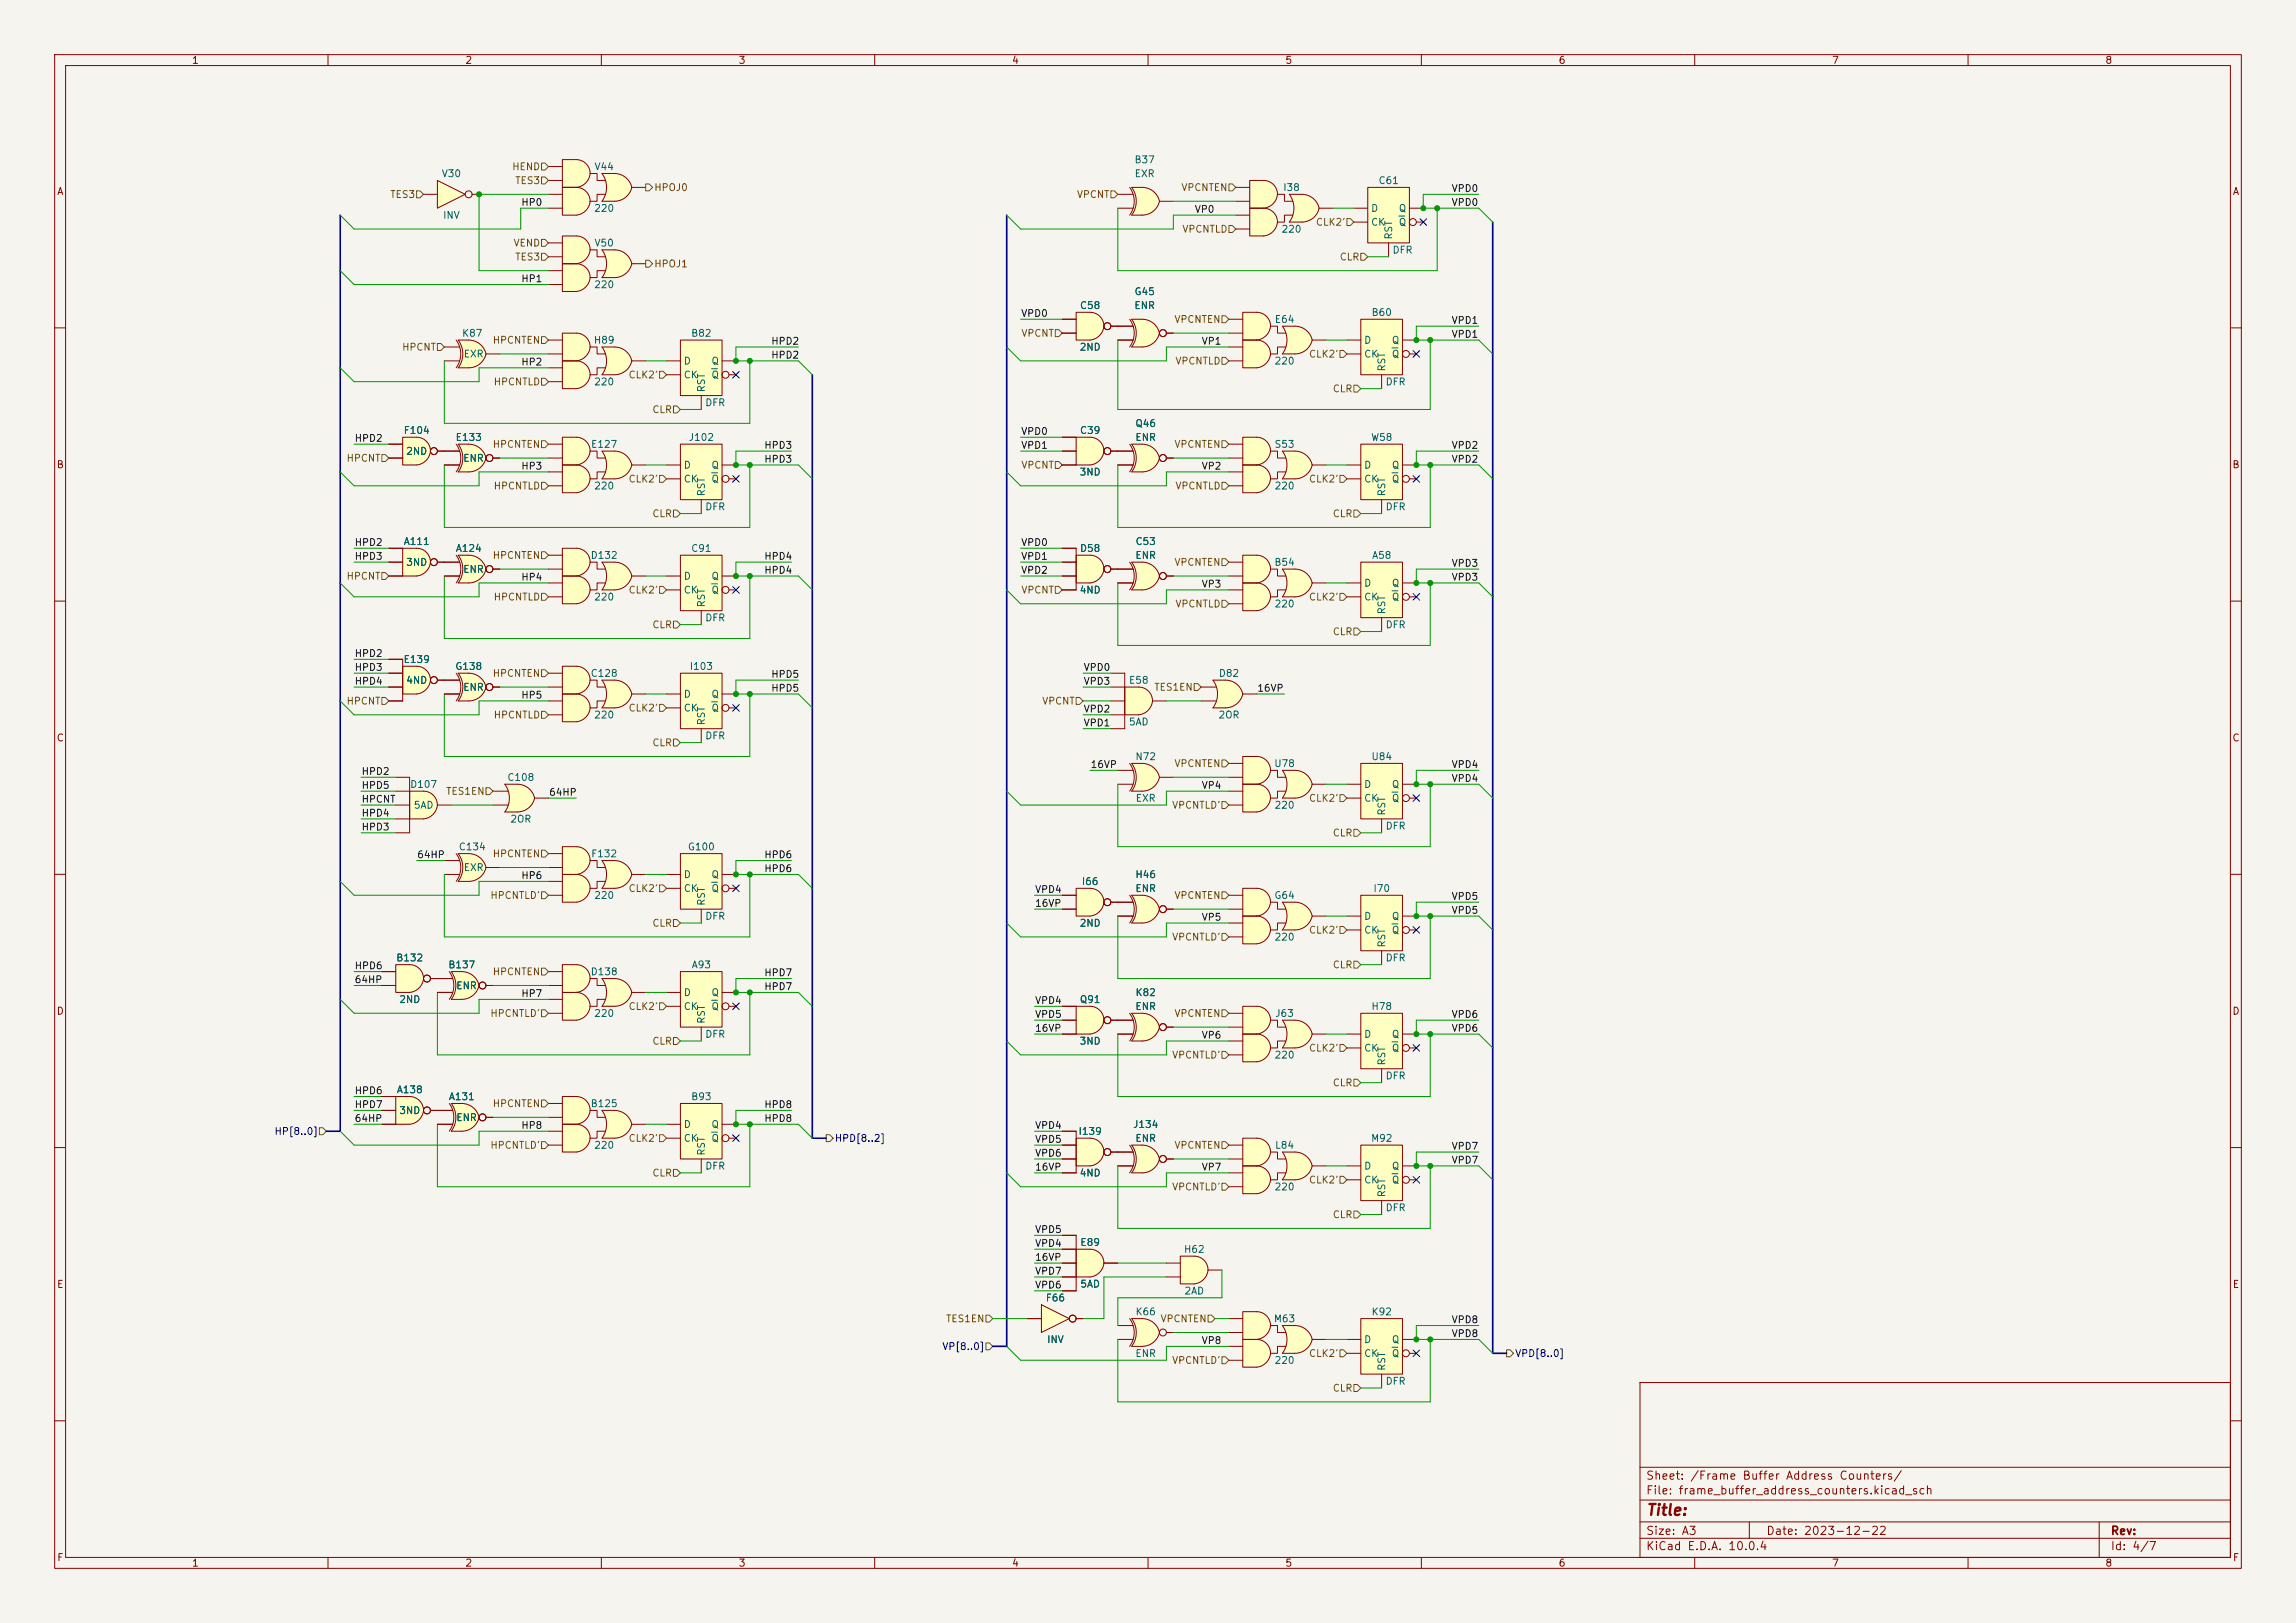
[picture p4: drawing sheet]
<svg xmlns="http://www.w3.org/2000/svg" width="420mm" height="297mm" viewBox="0 0 420 297" stroke-linecap="round" stroke-linejoin="round" font-family="sans-serif">
<defs><g id="words">
<text font-size="2" fill="#840000" x="301" y="277.8">Title:</text>
<g font-size="1.5" fill="#840000">
<text x="301" y="273.8">File: frame_buffer_address_counters.kicad_sch</text>
<text x="301" y="271.1">Sheet: /Frame Buffer Address Counters/</text>
<text x="301" y="281.2">Size: A3</text>
<text x="323" y="281.2">Date: 2023-12-22</text>
<text x="386" y="281.2">Rev:</text>
<text x="301" y="284">KiCad E.D.A. 10.0.4</text>
<text x="386" y="284">Id: 4/7</text>
</g>
<g font-size="1.3" fill="#840000">
<text x="35" y="12">1</text>
<text x="85" y="12">2</text>
<text x="135" y="12">3</text>
<text x="185" y="12">4</text>
<text x="235" y="12">5</text>
<text x="285" y="12">6</text>
<text x="335" y="12">7</text>
<text x="385" y="12">8</text>
<text x="10.3" y="36">A</text>
<text x="408.3" y="36">A</text>
<text x="10.3" y="86">B</text>
<text x="408.2" y="86">B</text>
<text x="10.3" y="136">C</text>
<text x="408.2" y="136">C</text>
<text x="10.3" y="186">D</text>
<text x="408.2" y="186">D</text>
<text x="10.3" y="236">E</text>
<text x="408.3" y="236">E</text>
<text x="10.3" y="286">F</text>
<text x="35" y="287">1</text>
<text x="85" y="287">2</text>
<text x="135" y="287">3</text>
<text x="185" y="287">4</text>
<text x="235" y="287">5</text>
<text x="285" y="287">6</text>
<text x="335" y="287">7</text>
<text x="385" y="287">8</text>
<text x="408.3" y="286">F</text>
</g>
<g font-size="1.3" fill="#006464">
<text x="80.7" y="32.7">V30</text>
<text x="108.6" y="31.5">V44</text>
<text x="207.4" y="30.2">B37</text>
<text x="207.4" y="32.7">EXR</text>
<text x="234.6" y="35.3">I38</text>
<text x="252.1" y="34">C61</text>
<text x="80.9" y="40.3">INV</text>
<text x="108.6" y="39.1">220</text>
<text x="250.7" y="39.1">D</text>
<text x="250.7" y="41.6">CK</text>
<text x="255.8" y="39.1">Q</text>
<text x="255.8" y="41.6">Q</text>
<text x="108.6" y="45.4">V50</text>
<text x="234.3" y="42.9">220</text>
<text x="254.6" y="46.7">DFR</text>
<text x="255" y="43.9" transform="rotate(-90 255 43.9)">RST</text>
<text x="108.6" y="53">220</text>
<text x="197.4" y="56.9">C58</text>
<text x="207.4" y="56.9">ENR</text>
<text x="207.4" y="54.3">G45</text>
<text x="233.1" y="59.4">E64</text>
<text x="250.8" y="58.1">B60</text>
<text x="84.4" y="61.9">K87</text>
<text x="84.7" y="65.7">EXR</text>
<text x="108.5" y="63.2">H89</text>
<text x="126.3" y="61.9">B82</text>
<text x="197.4" y="64.5">2ND</text>
<text x="249.4" y="63.2">D</text>
<text x="249.4" y="65.7">CK</text>
<text x="254.5" y="63.2">Q</text>
<text x="254.5" y="65.7">Q</text>
<text x="108.6" y="70.8">220</text>
<text x="125" y="67">D</text>
<text x="125" y="69.6">CK</text>
<text x="129.2" y="71.9" transform="rotate(-90 129.2 71.9)">RST</text>
<text x="130" y="67">Q</text>
<text x="130" y="69.6">Q</text>
<text x="233" y="67">220</text>
<text x="253.4" y="70.8">DFR</text>
<text x="253.7" y="68.1" transform="rotate(-90 253.7 68.1)">RST</text>
<text x="128.9" y="74.6">DFR</text>
<text x="73.7" y="79.7">F104</text>
<text x="74.2" y="83.5">2ND</text>
<text x="83.2" y="81">E133</text>
<text x="108" y="82.3">E127</text>
<text x="125.9" y="81">J102</text>
<text x="197.4" y="79.7">C39</text>
<text x="207.6" y="78.4">Q46</text>
<text x="207.6" y="81">ENR</text>
<text x="233" y="82.3">S53</text>
<text x="250.7" y="81">W58</text>
<text x="84.6" y="84.8">ENR</text>
<text x="108.6" y="89.9">220</text>
<text x="125" y="86.1">D</text>
<text x="125" y="88.6">CK</text>
<text x="130" y="86.1">Q</text>
<text x="130" y="88.6">Q</text>
<text x="197.4" y="87.3">3ND</text>
<text x="233" y="89.9">220</text>
<text x="249.4" y="86.1">D</text>
<text x="249.4" y="88.6">CK</text>
<text x="254.5" y="86.1">Q</text>
<text x="254.5" y="88.6">Q</text>
<text x="128.9" y="93.7">DFR</text>
<text x="129.2" y="90.9" transform="rotate(-90 129.2 90.9)">RST</text>
<text x="253.4" y="93.7">DFR</text>
<text x="253.7" y="90.9" transform="rotate(-90 253.7 90.9)">RST</text>
<text x="73.7" y="100">A111</text>
<text x="83.3" y="101.3">A124</text>
<text x="126.3" y="101.3">C91</text>
<text x="197.4" y="101.3">D58</text>
<text x="207.6" y="100">C53</text>
<text x="74.2" y="103.8">3ND</text>
<text x="84.6" y="105.1">ENR</text>
<text x="107.9" y="102.6">D132</text>
<text x="125" y="106.4">D</text>
<text x="130" y="106.4">Q</text>
<text x="207.6" y="102.6">ENR</text>
<text x="233" y="103.8">B54</text>
<text x="249.4" y="107.7">D</text>
<text x="250.9" y="102.6">A58</text>
<text x="254.5" y="107.7">Q</text>
<text x="108.6" y="110.2">220</text>
<text x="125" y="108.9">CK</text>
<text x="129.2" y="111.3" transform="rotate(-90 129.2 111.3)">RST</text>
<text x="130" y="108.9">Q</text>
<text x="197.4" y="108.9">4ND</text>
<text x="233" y="111.5">220</text>
<text x="249.4" y="110.2">CK</text>
<text x="253.7" y="112.5" transform="rotate(-90 253.7 112.5)">RST</text>
<text x="254.5" y="110.2">Q</text>
<text x="128.9" y="114">DFR</text>
<text x="253.4" y="115.3">DFR</text>
<text x="73.7" y="121.6">E139</text>
<text x="74.2" y="125.4">4ND</text>
<text x="83.2" y="122.9">G138</text>
<text x="107.9" y="124.2">C128</text>
<text x="126.1" y="122.9">I103</text>
<text x="206.4" y="125.4">E58</text>
<text x="222.8" y="124.2">D82</text>
<text x="84.6" y="126.7">ENR</text>
<text x="108.6" y="131.8">220</text>
<text x="125" y="128">D</text>
<text x="125" y="130.5">CK</text>
<text x="130" y="128">Q</text>
<text x="130" y="130.5">Q</text>
<text x="222.8" y="131.8">2OR</text>
<text x="128.9" y="135.6">DFR</text>
<text x="129.2" y="132.8" transform="rotate(-90 129.2 132.8)">RST</text>
<text x="206.4" y="133.1">5AD</text>
<text x="92.7" y="143.2">C108</text>
<text x="207.6" y="139.4">N72</text>
<text x="233" y="140.7">U78</text>
<text x="250.8" y="139.4">U84</text>
<text x="74.9" y="144.5">D107</text>
<text x="75.6" y="148.3">5AD</text>
<text x="207.6" y="147">EXR</text>
<text x="233" y="148.3">220</text>
<text x="249.4" y="144.5">D</text>
<text x="249.4" y="147">CK</text>
<text x="253.7" y="149.4" transform="rotate(-90 253.7 149.4)">RST</text>
<text x="254.5" y="144.5">Q</text>
<text x="254.5" y="147">Q</text>
<text x="83.8" y="155.9">C134</text>
<text x="93.2" y="150.8">2OR</text>
<text x="125.7" y="155.9">G100</text>
<text x="253.4" y="152.1">DFR</text>
<text x="84.7" y="159.7">EXR</text>
<text x="108" y="157.2">F132</text>
<text x="125" y="161">D</text>
<text x="130" y="161">Q</text>
<text x="207.6" y="161">H46</text>
<text x="108.6" y="164.8">220</text>
<text x="125" y="163.5">CK</text>
<text x="129.2" y="165.9" transform="rotate(-90 129.2 165.9)">RST</text>
<text x="130" y="163.5">Q</text>
<text x="197.8" y="162.3">I66</text>
<text x="207.6" y="163.5">ENR</text>
<text x="233" y="164.8">G64</text>
<text x="251.1" y="163.5">I70</text>
<text x="128.9" y="168.6">DFR</text>
<text x="197.4" y="169.9">2ND</text>
<text x="233" y="172.4">220</text>
<text x="249.4" y="168.6">D</text>
<text x="249.4" y="171.2">CK</text>
<text x="253.7" y="173.5" transform="rotate(-90 253.7 173.5)">RST</text>
<text x="254.5" y="168.6">Q</text>
<text x="254.5" y="171.2">Q</text>
<text x="72.4" y="176.2">B132</text>
<text x="81.9" y="177.5">B137</text>
<text x="107.9" y="178.8">D138</text>
<text x="126.4" y="177.5">A93</text>
<text x="253.4" y="176.2">DFR</text>
<text x="72.9" y="183.9">2ND</text>
<text x="83.3" y="181.3">ENR</text>
<text x="125" y="182.6">D</text>
<text x="125" y="185.1">CK</text>
<text x="130" y="182.6">Q</text>
<text x="130" y="185.1">Q</text>
<text x="197.4" y="183.9">Q91</text>
<text x="207.6" y="185.1">ENR</text>
<text x="207.6" y="182.6">K82</text>
<text x="250.8" y="185.1">H78</text>
<text x="108.6" y="186.4">220</text>
<text x="128.9" y="190.2">DFR</text>
<text x="129.2" y="187.5" transform="rotate(-90 129.2 187.5)">RST</text>
<text x="197.4" y="191.5">3ND</text>
<text x="233.2" y="186.4">J63</text>
<text x="249.4" y="190.2">D</text>
<text x="254.5" y="190.2">Q</text>
<text x="233" y="194">220</text>
<text x="249.4" y="192.7">CK</text>
<text x="253.4" y="197.8">DFR</text>
<text x="253.7" y="195.1" transform="rotate(-90 253.7 195.1)">RST</text>
<text x="254.5" y="192.7">Q</text>
<text x="72.5" y="200.4">A138</text>
<text x="82" y="201.6">A131</text>
<text x="107.9" y="202.9">B125</text>
<text x="126.3" y="201.6">B93</text>
<text x="72.9" y="204.2">3ND</text>
<text x="83.3" y="205.5">ENR</text>
<text x="125" y="206.7">D</text>
<text x="125" y="209.3">CK</text>
<text x="130" y="206.7">Q</text>
<text x="130" y="209.3">Q</text>
<text x="197.2" y="208">I139</text>
<text x="207.2" y="206.7">J134</text>
<text x="207.6" y="209.3">ENR</text>
<text x="250.7" y="209.3">M92</text>
<text x="108.6" y="210.5">220</text>
<text x="128.9" y="214.3">DFR</text>
<text x="129.2" y="211.6" transform="rotate(-90 129.2 211.6)">RST</text>
<text x="197.4" y="215.6">4ND</text>
<text x="233.1" y="210.5">L84</text>
<text x="249.4" y="214.3">D</text>
<text x="254.5" y="214.3">Q</text>
<text x="233" y="218.1">220</text>
<text x="249.4" y="216.9">CK</text>
<text x="253.4" y="222">DFR</text>
<text x="253.7" y="219.2" transform="rotate(-90 253.7 219.2)">RST</text>
<text x="254.5" y="216.9">Q</text>
<text x="197.5" y="228.3">E89</text>
<text x="216.5" y="229.6">H62</text>
<text x="191.2" y="238.5">F66</text>
<text x="197.5" y="235.9">5AD</text>
<text x="216.6" y="237.2">2AD</text>
<text x="207.6" y="241">K66</text>
<text x="232.9" y="242.3">M63</text>
<text x="250.8" y="241">K92</text>
<text x="191.4" y="246.1">INV</text>
<text x="207.6" y="248.6">ENR</text>
<text x="233" y="249.9">220</text>
<text x="249.4" y="246.1">D</text>
<text x="249.4" y="248.6">CK</text>
<text x="253.7" y="251" transform="rotate(-90 253.7 251)">RST</text>
<text x="254.5" y="246.1">Q</text>
<text x="254.5" y="248.6">Q</text>
<text x="253.4" y="253.7">DFR</text>
</g>
<g font-size="1.3" fill="#725600">
<text x="93.6" y="31.5">HEND</text>
<text x="94.1" y="34">TES3</text>
<text x="119.6" y="35.3">HPOJ0</text>
<text x="216" y="35.3">VPCNTEN</text>
<text x="71.3" y="36.5">TES3</text>
<text x="196.9" y="36.5">VPCNT</text>
<text x="240.6" y="41.6">CLK2'</text>
<text x="93.8" y="45.4">VEND</text>
<text x="94.1" y="48">TES3</text>
<text x="216.2" y="42.9">VPCNTLD</text>
<text x="245" y="48">CLR</text>
<text x="119.6" y="49.2">HPOJ1</text>
<text x="214.7" y="59.4">VPCNTEN</text>
<text x="73.4" y="64.5">HPCNT</text>
<text x="90" y="63.2">HPCNTEN</text>
<text x="186.7" y="61.9">VPCNT</text>
<text x="239.3" y="65.7">CLK2'</text>
<text x="90.2" y="70.8">HPCNTLD</text>
<text x="114.9" y="69.6">CLK2'</text>
<text x="214.9" y="67">VPCNTLD</text>
<text x="119.2" y="75.9">CLR</text>
<text x="243.7" y="72.1">CLR</text>
<text x="90" y="82.3">HPCNTEN</text>
<text x="214.7" y="82.3">VPCNTEN</text>
<text x="63.3" y="84.8">HPCNT</text>
<text x="90.2" y="89.9">HPCNTLD</text>
<text x="114.9" y="88.6">CLK2'</text>
<text x="186.7" y="86.1">VPCNT</text>
<text x="214.9" y="89.9">VPCNTLD</text>
<text x="239.3" y="88.6">CLK2'</text>
<text x="119.2" y="95">CLR</text>
<text x="243.7" y="95">CLR</text>
<text x="63.3" y="106.4">HPCNT</text>
<text x="90" y="102.6">HPCNTEN</text>
<text x="214.7" y="103.8">VPCNTEN</text>
<text x="90.2" y="110.2">HPCNTLD</text>
<text x="114.9" y="108.9">CLK2'</text>
<text x="186.7" y="108.9">VPCNT</text>
<text x="214.9" y="111.5">VPCNTLD</text>
<text x="239.3" y="110.2">CLK2'</text>
<text x="119.2" y="115.3">CLR</text>
<text x="243.7" y="116.5">CLR</text>
<text x="90" y="124.2">HPCNTEN</text>
<text x="63.3" y="129.2">HPCNT</text>
<text x="90.2" y="131.8">HPCNTLD</text>
<text x="114.9" y="130.5">CLK2'</text>
<text x="190.5" y="129.2">VPCNT</text>
<text x="211" y="126.7">TES1EN</text>
<text x="119.2" y="136.9">CLR</text>
<text x="214.7" y="140.7">VPCNTEN</text>
<text x="81.5" y="145.8">TES1EN</text>
<text x="214.3" y="148.3">VPCNTLD'</text>
<text x="239.3" y="147">CLK2'</text>
<text x="243.7" y="153.4">CLR</text>
<text x="90" y="157.2">HPCNTEN</text>
<text x="89.6" y="164.8">HPCNTLD'</text>
<text x="114.9" y="163.5">CLK2'</text>
<text x="214.7" y="164.8">VPCNTEN</text>
<text x="119.2" y="169.9">CLR</text>
<text x="214.3" y="172.4">VPCNTLD'</text>
<text x="239.3" y="171.2">CLK2'</text>
<text x="90" y="178.8">HPCNTEN</text>
<text x="243.7" y="177.5">CLR</text>
<text x="114.9" y="185.1">CLK2'</text>
<text x="89.6" y="186.4">HPCNTLD'</text>
<text x="119.2" y="191.5">CLR</text>
<text x="214.7" y="186.4">VPCNTEN</text>
<text x="214.3" y="194">VPCNTLD'</text>
<text x="239.3" y="192.7">CLK2'</text>
<text x="90" y="202.9">HPCNTEN</text>
<text x="243.7" y="199.1">CLR</text>
<text x="114.9" y="209.3">CLK2'</text>
<text x="89.6" y="210.5">HPCNTLD'</text>
<text x="119.2" y="215.6">CLR</text>
<text x="214.7" y="210.5">VPCNTEN</text>
<text x="214.3" y="218.1">VPCNTLD'</text>
<text x="239.3" y="216.9">CLK2'</text>
<text x="243.7" y="223.2">CLR</text>
<text x="172.9" y="242.3">TES1EN</text>
<text x="212.2" y="242.3">VPCNTEN</text>
<text x="214.3" y="249.9">VPCNTLD'</text>
<text x="239.3" y="248.6">CLK2'</text>
<text x="243.7" y="255">CLR</text>
</g>
<g font-size="1.3" fill="#0f0f0f">
<text x="265.4" y="35.4">VPD0</text>
<text x="95.2" y="38">HP0</text>
<text x="218.4" y="39.2">VP0</text>
<text x="265.4" y="38">VPD0</text>
<text x="95.2" y="51.9">HP1</text>
<text x="186.7" y="58.3">VPD0</text>
<text x="265.4" y="59.6">VPD1</text>
<text x="141" y="65.9">HPD2</text>
<text x="141" y="63.4">HPD2</text>
<text x="219.7" y="63.4">VP1</text>
<text x="265.4" y="62.1">VPD1</text>
<text x="95.2" y="67.2">HP2</text>
<text x="64.8" y="81.2">HPD2</text>
<text x="139.7" y="82.4">HPD3</text>
<text x="186.7" y="82.4">VPD1</text>
<text x="186.7" y="79.9">VPD0</text>
<text x="265.4" y="82.4">VPD2</text>
<text x="95.2" y="86.2">HP3</text>
<text x="139.7" y="85">HPD3</text>
<text x="219.7" y="86.2">VP2</text>
<text x="265.4" y="85">VPD2</text>
<text x="64.8" y="100.2">HPD2</text>
<text x="186.7" y="100.2">VPD0</text>
<text x="64.8" y="102.7">HPD3</text>
<text x="95.2" y="106.6">HP4</text>
<text x="139.7" y="105.3">HPD4</text>
<text x="139.7" y="102.7">HPD4</text>
<text x="186.7" y="102.7">VPD1</text>
<text x="186.7" y="105.3">VPD2</text>
<text x="219.7" y="107.8">VP3</text>
<text x="265.4" y="104">VPD3</text>
<text x="265.4" y="106.6">VPD3</text>
<text x="64.8" y="125.6">HPD4</text>
<text x="64.8" y="123.1">HPD3</text>
<text x="64.8" y="120.5">HPD2</text>
<text x="141" y="124.3">HPD5</text>
<text x="198.1" y="125.6">VPD3</text>
<text x="198.1" y="123.1">VPD0</text>
<text x="95.2" y="128.1">HP5</text>
<text x="141" y="126.9">HPD5</text>
<text x="198.1" y="130.7">VPD2</text>
<text x="229.9" y="126.9">16VP</text>
<text x="198.1" y="133.2">VPD1</text>
<text x="66" y="142.1">HPD2</text>
<text x="199.4" y="140.8">16VP</text>
<text x="265.4" y="143.4">VPD4</text>
<text x="265.4" y="140.8">VPD4</text>
<text x="66" y="149.7">HPD4</text>
<text x="66" y="147.2">HPCNT</text>
<text x="66" y="144.7">HPD5</text>
<text x="100.3" y="145.9">64HP</text>
<text x="219.7" y="144.7">VP4</text>
<text x="66" y="152.3">HPD3</text>
<text x="76.2" y="157.4">64HP</text>
<text x="95.2" y="161.2">HP6</text>
<text x="139.7" y="159.9">HPD6</text>
<text x="139.7" y="157.4">HPD6</text>
<text x="189.2" y="163.7">VPD4</text>
<text x="189.2" y="166.2">16VP</text>
<text x="265.4" y="167.5">VPD5</text>
<text x="265.4" y="165">VPD5</text>
<text x="219.7" y="168.8">VP5</text>
<text x="64.8" y="177.7">HPD6</text>
<text x="139.7" y="178.9">HPD7</text>
<text x="64.8" y="180.2">64HP</text>
<text x="95.2" y="182.8">HP7</text>
<text x="139.7" y="181.5">HPD7</text>
<text x="189.2" y="184">VPD4</text>
<text x="189.2" y="189.1">16VP</text>
<text x="189.2" y="186.6">VPD5</text>
<text x="219.7" y="190.4">VP6</text>
<text x="265.4" y="189.1">VPD6</text>
<text x="265.4" y="186.6">VPD6</text>
<text x="64.8" y="203.1">HPD7</text>
<text x="64.8" y="200.5">HPD6</text>
<text x="139.7" y="203.1">HPD8</text>
<text x="64.8" y="205.6">64HP</text>
<text x="95.2" y="206.9">HP8</text>
<text x="139.7" y="205.6">HPD8</text>
<text x="189.2" y="209.4">VPD5</text>
<text x="189.2" y="206.9">VPD4</text>
<text x="189.2" y="212">VPD6</text>
<text x="189.2" y="214.5">16VP</text>
<text x="219.7" y="214.5">VP7</text>
<text x="265.4" y="213.2">VPD7</text>
<text x="265.4" y="210.7">VPD7</text>
<text x="189.2" y="225.9">VPD5</text>
<text x="189.2" y="233.6">VPD7</text>
<text x="189.2" y="231">16VP</text>
<text x="189.2" y="228.5">VPD4</text>
<text x="189.2" y="236.1">VPD6</text>
<text x="265.4" y="245">VPD8</text>
<text x="265.4" y="242.4">VPD8</text>
<text x="219.7" y="246.3">VP8</text>
</g>
<g font-size="1.3" fill="#000084">
<text x="50.1" y="208">HP[8..0]</text>
<text x="152.6" y="209.3">HPD[8..2]</text>
<text x="172.3" y="247.4">VP[8..0]</text>
<text x="277.1" y="248.6">VPD[8..0]</text>
</g>
</g></defs>
<path d="M0 0h420v297h-420z" fill="#f5f4ef" stroke="#f5f4ef" stroke-width=".18"/>
<g fill="none" stroke="#840000" stroke-width=".18">
<path d="M10 10h400v277h-400zM12 12h396v273h-396zM60 10v2M110 10v2M160 10v2M210 10v2M260 10v2M310 10v2M360 10v2M10 60h2M408 60h2M10 110h2"/>
<path d="M408 110h2M10 160h2M408 160h2M10 210h2M408 210h2M300 253h108v32h-108zM10 260h2M300 278.5h108M300 274.5h108M300 268.5h108M320 278.5v3M384 278.5v6.5"/>
<path d="M408 260h2M60 285v2M110 285v2M160 285v2M210 285v2M260 285v2M300 281.5h108M310 285v2M360 285v2"/>
</g>
<path d="M248.9 163.8h7.6v10.2h-7.6z" fill="#ffffc2"/>
<g fill="none" stroke="#840000" stroke-width=".18">
<path d="M246.4 167.6h2.5M246.4 170.2h2.5M248.9 163.8h7.6v10.2h-7.6zM252.7 174v2.5M256.5 167.6h2.6M257.8 170.2h1.3"/>
<circle cx="257.2" cy="170.2" r=".63"/>
</g>
<path d="M254.6 169.1h1.1" fill="none" stroke="#006464" stroke-width=".18"/>
<path d="M92.3 143.5h2.3" fill="none" stroke="#ffffc2" stroke-width=".18"/>
<path d="M92.3 143.5h2.3v5.1h-2.3a4.3 4.3 0 0 0 0-5.1z" fill="#ffffc2"/>
<g fill="#ffffc2" stroke="#ffffc2" stroke-width=".18">
<path d="M94.6 145.3l3.2 .8a3.2 3.2 0 0 1-3.2 2.5z"/>
<path d="M94.6 143.5a3.2 3.2 0 0 1 3.2 2.5l-3.2 .8z"/>
</g>
<path d="M90.2 144.8h2.8M90.2 147.3h2.8M97.8 146.1a3.2 3.2 0 0 1-3.2 2.5M97.8 146.1h2.5M97.8 146a3.2 3.2 0 0 0-3.2-2.5h-2.3a4.3 4.3 0 0 1 0 5.1" fill="none" stroke="#840000" stroke-width=".18"/>
<path d="M92.3 148.6h2.3z" fill="#840000" stroke="#840000" stroke-width=".18"/>
<g fill="#ffffc2">
<path d="M83.8 156.2h1.9z"/>
<path d="M83.8 156.2h1.9v5.1h-1.9a4.3 4.3 0 0 0 0-5.1z"/>
</g>
<g fill="#ffffc2" stroke="#ffffc2" stroke-width=".18">
<path d="M85.7 158l3.2 .8a3.2 3.2 0 0 1-3.2 2.5z"/>
<path d="M85.7 156.2a3.2 3.2 0 0 1 3.2 2.5l-3.2 .8z"/>
<path d="M105.1 157.2l2.8 .3a2.82 2.82 0 0 1-2.5 2.5z"/>
<path d="M105.1 162.3l2.8 .3a2.82 2.82 0 0 1-2.5 2.5z"/>
</g>
<path d="M81.3 157.5h2.8M83.4 156.2a4.3 4.3 0 0 1 0 5.1M88.9 158.8a3.2 3.2 0 0 1-3.2 2.5M88.9 158.8h2.5M88.9 158.7a3.2 3.2 0 0 0-3.2-2.5h-1.9a4.3 4.3 0 0 1 0 5.1M81.3 160h2.8" fill="none" stroke="#840000" stroke-width=".18"/>
<path d="M83.8 161.3h1.9z" fill="#840000" stroke="#840000" stroke-width=".18"/>
<g fill="#ffffc2">
<path d="M102.9 154.9h2.5v5.1h-2.5z"/>
<path d="M102.9 160h2.5v5.1h-2.5z"/>
</g>
<g fill="#ffffc2" stroke="#ffffc2" stroke-width=".18">
<path d="M105.4 154.9a2.54 2.54 0 0 1 2.5 2.6h-2.5z"/>
<path d="M105.4 160a2.54 2.54 0 0 1 2.5 2.6h-2.5z"/>
</g>
<path d="M110.1 157.5h2.3" fill="none" stroke="#ffffc2" stroke-width=".18"/>
<path d="M110.1 157.5h2.3v5.1h-2.3a4.3 4.3 0 0 0 0-5.1z" fill="#ffffc2"/>
<g fill="#ffffc2" stroke="#ffffc2" stroke-width=".18">
<path d="M112.4 159.3l3.2 .7a3.2 3.2 0 0 1-3.2 2.6z"/>
<path d="M112.4 157.5a3.2 3.2 0 0 1 3.2 2.5l-3.2 .7z"/>
</g>
<g fill="none" stroke="#840000" stroke-width=".18">
<path d="M100.3 156.2h2.6M100.3 158.8h2.6M107.9 157.5a2.82 2.82 0 0 1-2.5 2.5M107.9 157.5a2.54 2.54 0 0 0-2.5-2.6h-2.5v5.1h2.5M107.9 157.5h1.3v1.3h1.5M100.3 161.3h2.6M100.3 163.8h2.6M105.4 160h-2.5v5.1h2.5a2.82 2.82 0 0 0 2.5-2.5M105.4 160a2.54 2.54 0 0 1 2.5 2.6M110.7 161.3h-1.5v1.3h-1.3M115.6 160a3.2 3.2 0 0 1-3.2 2.6M115.6 160h2.5"/>
<path d="M115.6 160a3.2 3.2 0 0 0-3.2-2.5h-2.3a4.3 4.3 0 0 1 0 5.1"/>
</g>
<path d="M110.1 162.6h2.3z" fill="#840000" stroke="#840000" stroke-width=".18"/>
<path d="M124.5 156.2h7.6v10.2h-7.6z" fill="#ffffc2"/>
<g fill="none" stroke="#840000" stroke-width=".18">
<path d="M124.5 156.2h7.6v10.2h-7.6zM121.9 160h2.6M121.9 162.6h2.6M128.3 166.4v2.5M132.1 160h2.5M133.3 162.6h1.3"/>
<circle cx="132.7" cy="162.6" r=".63"/>
</g>
<path d="M130.2 161.5h1" fill="none" stroke="#006464" stroke-width=".18"/>
<g fill="#ffffc2">
<path d="M83.8 123.2h1.9z"/>
<path d="M83.8 123.2h1.9v5.1h-1.9a4.3 4.3 0 0 0 0-5.1z"/>
</g>
<g fill="#ffffc2" stroke="#ffffc2" stroke-width=".18">
<path d="M85.7 125l3.2 .7a3.2 3.2 0 0 1-3.2 2.6z"/>
<path d="M85.7 123.2a3.3 3.3 0 0 1 3.2 2.5l-3.2 .7z"/>
</g>
<g fill="none" stroke="#840000" stroke-width=".18">
<path d="M81.3 124.5h2.8M81.3 127h2.8M83.4 123.2a4.3 4.3 0 0 1 0 5.1M85.7 128.3a3.3 3.3 0 0 0 3.2-2.6 3.3 3.3 0 0 0-3.2-2.5h-1.9a4.3 4.3 0 0 1 0 5.1M90.2 125.7h1.2"/>
<circle cx="89.5" cy="125.7" r=".63"/>
</g>
<path d="M83.8 128.3h1.9z" fill="#840000" stroke="#840000" stroke-width=".18"/>
<path d="M124.5 123.2h7.6v10.2h-7.6z" fill="#ffffc2"/>
<g fill="none" stroke="#840000" stroke-width=".18">
<path d="M121.9 127h2.6M121.9 129.5h2.6M124.5 123.2h7.6v10.2h-7.6zM128.3 133.4v2.5M132.1 127h2.5M133.3 129.5h1.3"/>
<circle cx="132.7" cy="129.5" r=".63"/>
</g>
<path d="M130.2 128.4h1" fill="none" stroke="#006464" stroke-width=".18"/>
<path d="M75.9 102.6l2.8 .3a2.82 2.82 0 0 1-2.5 2.5z" fill="#ffffc2" stroke="#ffffc2" stroke-width=".18"/>
<path d="M73.7 100.3h2.5v5.1h-2.5z" fill="#ffffc2"/>
<g fill="#ffffc2" stroke="#ffffc2" stroke-width=".18">
<path d="M76.2 100.3a2.54 2.54 0 0 1 2.5 2.6h-2.5z"/>
<path d="M105.1 124.2l2.8 .3a2.82 2.82 0 0 1-2.5 2.5z"/>
<path d="M105.1 129.3l2.8 .2a2.82 2.82 0 0 1-2.5 2.6z"/>
</g>
<g fill="none" stroke="#840000" stroke-width=".18">
<path d="M71.1 100.3h2.6M71.1 102.9h2.6M71.1 105.4h2.6M73.7 100.3h2.5a2.53 2.53 0 0 1 2.5 2.4 2.53 2.53 0 0 1-2.3 2.7h-2.7zM80 102.9h1.3"/>
<circle cx="79.4" cy="102.9" r=".63"/>
</g>
<g fill="#ffffc2">
<path d="M102.9 121.9h2.5v5.1h-2.5z"/>
<path d="M102.9 127h2.5v5.1h-2.5z"/>
</g>
<g fill="#ffffc2" stroke="#ffffc2" stroke-width=".18">
<path d="M105.4 121.9a2.54 2.54 0 0 1 2.5 2.6h-2.5z"/>
<path d="M105.4 127a2.54 2.54 0 0 1 2.5 2.5h-2.5z"/>
</g>
<path d="M110.1 124.5h2.3" fill="none" stroke="#ffffc2" stroke-width=".18"/>
<path d="M110.1 124.5h2.3v5h-2.3a4.3 4.3 0 0 0 0-5z" fill="#ffffc2"/>
<g fill="#ffffc2" stroke="#ffffc2" stroke-width=".18">
<path d="M112.4 126.3l3.2 .7a3.2 3.2 0 0 1-3.2 2.5z"/>
<path d="M112.4 124.5a3.3 3.3 0 0 1 3.2 2.5l-3.2 .7z"/>
</g>
<g fill="none" stroke="#840000" stroke-width=".18">
<path d="M100.3 123.2h2.6M100.3 125.7h2.6M100.3 128.3h2.6M100.3 130.8h2.6M105.4 127h-2.5v5.1h2.5a2.82 2.82 0 0 0 2.5-2.6M105.4 127a2.54 2.54 0 0 1 2.5 2.5M107.9 124.5a2.82 2.82 0 0 1-2.5 2.5M107.9 124.5a2.54 2.54 0 0 0-2.5-2.6h-2.5v5.1h2.5M107.9 124.5h1.3v1.2h1.5M110.7 128.3h-1.5v1.2h-1.3M115.6 127a3.2 3.2 0 0 1-3.2 2.5M115.6 127h2.5"/>
<path d="M115.6 127a3.3 3.3 0 0 0-3.2-2.5h-2.3a4.3 4.3 0 0 1 0 5"/>
</g>
<path d="M110.1 129.5h2.3z" fill="#840000" stroke="#840000" stroke-width=".18"/>
<g fill="#ffffc2">
<path d="M82.5 201.9h2z"/>
<path d="M82.5 201.9h2v5.1h-2a4.3 4.3 0 0 0 0-5.1z"/>
</g>
<g fill="#ffffc2" stroke="#ffffc2" stroke-width=".18">
<path d="M84.5 203.8l3.1 .7a3.2 3.2 0 0 1-3.1 2.5z"/>
<path d="M84.5 201.9a3.2 3.2 0 0 1 3.1 2.6l-3.1 .7z"/>
<path d="M75.9 82.3l2.8 .3a2.82 2.82 0 0 1-2.5 2.5z"/>
</g>
<g fill="none" stroke="#840000" stroke-width=".18">
<path d="M80 203.2h2.8M80 205.7h2.8M82.2 201.9a4.3 4.3 0 0 1 0 5.1M84.5 207a3.3 3.3 0 0 0 3.1-2.5 3.2 3.2 0 0 0-3.1-2.6h-2a4.3 4.3 0 0 1 0 5.1M88.9 204.5h1.3"/>
<circle cx="88.3" cy="204.5" r=".63"/>
</g>
<path d="M82.5 207h2z" fill="#840000" stroke="#840000" stroke-width=".18"/>
<path d="M73.7 80h2.5v5.1h-2.5z" fill="#ffffc2"/>
<path d="M76.2 80a2.54 2.54 0 0 1 2.5 2.6h-2.5z" fill="#ffffc2" stroke="#ffffc2" stroke-width=".18"/>
<g fill="none" stroke="#840000" stroke-width=".18">
<path d="M71.1 81.3h2.6M71.1 83.8h2.6M73.7 80h2.5a2.53 2.53 0 0 1 2.5 2.4 2.53 2.53 0 0 1-2.3 2.7h-2.7zM80 82.6h1.3"/>
<circle cx="79.4" cy="82.5" r=".63"/>
</g>
<g fill="#ffffc2">
<path d="M83.8 81.3h1.9z"/>
<path d="M83.8 81.3h1.9v5.1h-1.9a4.3 4.3 0 0 0 0-5.1z"/>
</g>
<g fill="#ffffc2" stroke="#ffffc2" stroke-width=".18">
<path d="M85.7 83.1l3.2 .7a3.2 3.2 0 0 1-3.2 2.6z"/>
<path d="M85.7 81.3a3.3 3.3 0 0 1 3.2 2.5l-3.2 .7z"/>
<path d="M74.7 202.9l2.8 .3a2.82 2.82 0 0 1-2.6 2.5z"/>
</g>
<g fill="none" stroke="#840000" stroke-width=".18">
<path d="M81.3 82.6h2.8M81.3 85.1h2.8M83.4 81.3a4.3 4.3 0 0 1 0 5.1M85.7 86.4a3.3 3.3 0 0 0 3.2-2.6 3.3 3.3 0 0 0-3.2-2.5h-1.9a4.3 4.3 0 0 1 0 5.1M90.2 83.8h1.2"/>
<circle cx="89.5" cy="83.8" r=".63"/>
</g>
<path d="M83.8 86.4h1.9z" fill="#840000" stroke="#840000" stroke-width=".18"/>
<path d="M72.4 200.7h2.5v5h-2.5z" fill="#ffffc2"/>
<path d="M74.9 200.7a2.54 2.54 0 0 1 2.6 2.5h-2.6z" fill="#ffffc2" stroke="#ffffc2" stroke-width=".18"/>
<g fill="none" stroke="#840000" stroke-width=".18">
<path d="M69.8 200.7h2.6M69.8 203.2h2.6M69.8 205.7h2.6M72.4 200.7h2.5a2.53 2.53 0 0 1 2.6 2.4 2.53 2.53 0 0 1-2.3 2.6h-2.8zM78.7 203.2h1.3"/>
<circle cx="78.1" cy="203.2" r=".63"/>
</g>
<g fill="#ffffc2">
<path d="M83.8 101.6h1.9z"/>
<path d="M83.8 101.6h1.9v5.1h-1.9a4.3 4.3 0 0 0 0-5.1z"/>
</g>
<g fill="#ffffc2" stroke="#ffffc2" stroke-width=".18">
<path d="M85.7 103.4l3.2 .7a3.2 3.2 0 0 1-3.2 2.6z"/>
<path d="M85.7 101.6a3.3 3.3 0 0 1 3.2 2.5l-3.2 .7z"/>
<path d="M105.1 178.8l2.8 .3a2.82 2.82 0 0 1-2.5 2.5z"/>
<path d="M105.1 183.9l2.8 .3a2.82 2.82 0 0 1-2.5 2.5z"/>
</g>
<g fill="none" stroke="#840000" stroke-width=".18">
<path d="M81.3 102.9h2.8M81.3 105.4h2.8M83.4 101.6a4.3 4.3 0 0 1 0 5.1M85.7 106.7a3.3 3.3 0 0 0 3.2-2.6 3.3 3.3 0 0 0-3.2-2.5h-1.9a4.3 4.3 0 0 1 0 5.1M90.2 104.1h1.2"/>
<circle cx="89.5" cy="104.1" r=".63"/>
</g>
<path d="M83.8 106.7h1.9z" fill="#840000" stroke="#840000" stroke-width=".18"/>
<g fill="#ffffc2">
<path d="M102.9 176.5h2.5v5.1h-2.5z"/>
<path d="M102.9 181.6h2.5v5.1h-2.5z"/>
</g>
<g fill="#ffffc2" stroke="#ffffc2" stroke-width=".18">
<path d="M105.4 176.5a2.54 2.54 0 0 1 2.5 2.6h-2.5z"/>
<path d="M105.4 181.6a2.54 2.54 0 0 1 2.5 2.6h-2.5z"/>
</g>
<path d="M110.1 179.1h2.3" fill="none" stroke="#ffffc2" stroke-width=".18"/>
<path d="M110.1 179.1h2.3v5.1h-2.3a4.3 4.3 0 0 0 0-5.1z" fill="#ffffc2"/>
<g fill="#ffffc2" stroke="#ffffc2" stroke-width=".18">
<path d="M112.4 180.9l3.2 .7a3.2 3.2 0 0 1-3.2 2.5z"/>
<path d="M112.4 179.1a3.2 3.2 0 0 1 3.2 2.5l-3.2 .7z"/>
<path d="M74.7 178.8l2.8 .3a2.82 2.82 0 0 1-2.6 2.5z"/>
</g>
<g fill="none" stroke="#840000" stroke-width=".18">
<path d="M100.3 177.8h2.6M107.9 179.1a2.82 2.82 0 0 1-2.5 2.5M107.9 179.1a2.54 2.54 0 0 0-2.5-2.6h-2.5v5.1h2.5M107.9 179.1h1.3v1.2h1.5M100.3 180.3h2.6M100.3 182.9h2.6M100.3 185.4h2.6M105.4 181.6h-2.5v5.1h2.5a2.82 2.82 0 0 0 2.5-2.5M105.4 181.6a2.54 2.54 0 0 1 2.5 2.6M110.7 182.9h-1.5v1.3h-1.3M115.6 181.6a3.2 3.2 0 0 1-3.2 2.5M115.6 181.6h2.5"/>
<path d="M115.6 181.6a3.2 3.2 0 0 0-3.2-2.5h-2.3a4.3 4.3 0 0 1 0 5"/>
</g>
<path d="M110.1 184.2h2.3z" fill="#840000" stroke="#840000" stroke-width=".18"/>
<path d="M72.4 176.5h2.5v5.1h-2.5z" fill="#ffffc2"/>
<path d="M74.9 176.5a2.54 2.54 0 0 1 2.6 2.6h-2.6z" fill="#ffffc2" stroke="#ffffc2" stroke-width=".18"/>
<g fill="none" stroke="#840000" stroke-width=".18">
<path d="M69.8 177.8h2.6M72.4 176.5h2.5a2.53 2.53 0 0 1 2.6 2.4 2.53 2.53 0 0 1-2.3 2.7h-2.8zM78.7 179.1h1.3M69.8 180.3h2.6"/>
<circle cx="78.1" cy="179.1" r=".63"/>
</g>
<path d="M124.5 177.8h7.6v10.2h-7.6z" fill="#ffffc2"/>
<g fill="none" stroke="#840000" stroke-width=".18">
<path d="M124.5 177.8h7.6v10.2h-7.6zM121.9 181.6h2.6M121.9 184.2h2.6M128.3 188v2.5M132.1 181.6h2.5M133.3 184.2h1.3"/>
<circle cx="132.7" cy="184.1" r=".63"/>
</g>
<path d="M130.2 183h1" fill="none" stroke="#006464" stroke-width=".18"/>
<path d="M199.1 230.9l2.8 .2a2.82 2.82 0 0 1-2.5 2.6z" fill="#ffffc2" stroke="#ffffc2" stroke-width=".18"/>
<path d="M196.8 228.6h2.6v5.1h-2.6z" fill="#ffffc2"/>
<g fill="#ffffc2" stroke="#ffffc2" stroke-width=".18">
<path d="M199.4 228.6a2.54 2.54 0 0 1 2.5 2.5h-2.5z"/>
<path d="M199.1 210.5l2.8 .3a2.82 2.82 0 0 1-2.5 2.6z"/>
</g>
<path d="M194.3 226.1h2.5v10.1h-2.5M194.3 228.6h2.5M194.3 231.1h2.5M194.3 233.7h2.5M196.8 228.6h2.6a2.53 2.53 0 0 1 2.5 2.4 2.53 2.53 0 0 1-2.3 2.6l-2.8 .1zM201.9 231.1h2.6" fill="none" stroke="#840000" stroke-width=".18"/>
<path d="M196.8 208.3h2.6v5.1h-2.6z" fill="#ffffc2"/>
<path d="M199.4 208.3a2.54 2.54 0 0 1 2.5 2.5h-2.5z" fill="#ffffc2" stroke="#ffffc2" stroke-width=".18"/>
<g fill="none" stroke="#840000" stroke-width=".18">
<path d="M194.3 207h2.5v7.6h-2.5M194.3 209.6h2.5M194.3 212.1h2.5M196.8 208.3h2.6a2.53 2.53 0 0 1 2.5 2.4 2.53 2.53 0 0 1-2.3 2.6l-2.8 .1zM203.2 210.8h1.3"/>
<circle cx="202.6" cy="210.8" r=".63"/>
</g>
<g fill="#ffffc2">
<path d="M82.5 177.8h2z"/>
<path d="M82.5 177.8h2v5.1h-2a4.3 4.3 0 0 0 0-5.1z"/>
</g>
<g fill="#ffffc2" stroke="#ffffc2" stroke-width=".18">
<path d="M84.5 179.6l3.1 .7a3.2 3.2 0 0 1-3.1 2.6z"/>
<path d="M84.5 177.8a3.2 3.2 0 0 1 3.1 2.5l-3.1 .7z"/>
</g>
<g fill="none" stroke="#840000" stroke-width=".18">
<path d="M80 179.1h2.8M82.2 177.8a4.3 4.3 0 0 1 0 5.1M80 181.6h2.8M84.5 182.9a3.3 3.3 0 0 0 3.1-2.6 3.2 3.2 0 0 0-3.1-2.5h-2a4.3 4.3 0 0 1 0 5.1M88.9 180.3h1.3"/>
<circle cx="88.3" cy="180.3" r=".63"/>
</g>
<path d="M82.5 182.9h2z" fill="#840000" stroke="#840000" stroke-width=".18"/>
<path d="M124.5 201.9h7.6v10.2h-7.6z" fill="#ffffc2"/>
<g fill="none" stroke="#840000" stroke-width=".18">
<path d="M121.9 205.7h2.6M121.9 208.3h2.6M124.5 201.9h7.6v10.2h-7.6zM128.3 212.1v2.5M132.1 205.7h2.5M133.3 208.3h1.3"/>
<circle cx="132.7" cy="208.3" r=".63"/>
</g>
<path d="M130.2 207.2h1" fill="none" stroke="#006464" stroke-width=".18"/>
<g fill="#ffffc2" stroke="#ffffc2" stroke-width=".18">
<path d="M105.1 202.9l2.8 .3a2.82 2.82 0 0 1-2.5 2.5z"/>
<path d="M105.1 208l2.8 .3a2.82 2.82 0 0 1-2.5 2.5z"/>
</g>
<g fill="#ffffc2">
<path d="M102.9 200.7h2.5v5h-2.5z"/>
<path d="M102.9 205.7h2.5v5.1h-2.5z"/>
</g>
<g fill="#ffffc2" stroke="#ffffc2" stroke-width=".18">
<path d="M105.4 200.7a2.54 2.54 0 0 1 2.5 2.5h-2.5z"/>
<path d="M105.4 205.7a2.54 2.54 0 0 1 2.5 2.6h-2.5z"/>
</g>
<path d="M110.1 203.2h2.3" fill="none" stroke="#ffffc2" stroke-width=".18"/>
<path d="M110.1 203.2h2.3v5.1h-2.3a4.3 4.3 0 0 0 0-5.1z" fill="#ffffc2"/>
<g fill="#ffffc2" stroke="#ffffc2" stroke-width=".18">
<path d="M112.4 205l3.2 .7a3.2 3.2 0 0 1-3.2 2.6z"/>
<path d="M112.4 203.2a3.2 3.2 0 0 1 3.2 2.5l-3.2 .7z"/>
<path d="M105.1 63.2l2.8 .3a2.82 2.82 0 0 1-2.5 2.5z"/>
<path d="M105.1 68.3l2.8 .3a2.82 2.82 0 0 1-2.5 2.5z"/>
</g>
<g fill="none" stroke="#840000" stroke-width=".18">
<path d="M100.3 201.9h2.6M100.3 204.5h2.6M100.3 207h2.6M100.3 209.6h2.6M105.4 205.7h-2.5v5.1h2.5a2.82 2.82 0 0 0 2.5-2.5M105.4 205.7a2.54 2.54 0 0 1 2.5 2.6M107.9 203.2a2.82 2.82 0 0 1-2.5 2.5M107.9 203.2a2.54 2.54 0 0 0-2.5-2.5h-2.5v5h2.5M107.9 203.2h1.3v1.3h1.5M110.7 207h-1.5v1.3h-1.3M115.6 205.7a3.2 3.2 0 0 1-3.2 2.6M115.6 205.7h2.5"/>
<path d="M115.6 205.7a3.2 3.2 0 0 0-3.2-2.5h-2.3a4.3 4.3 0 0 1 0 5.1"/>
</g>
<path d="M110.1 208.3h2.3z" fill="#840000" stroke="#840000" stroke-width=".18"/>
<g fill="#ffffc2">
<path d="M102.9 61h2.5v5h-2.5z"/>
<path d="M102.9 66h2.5v5.1h-2.5z"/>
</g>
<g fill="#ffffc2" stroke="#ffffc2" stroke-width=".18">
<path d="M105.4 61a2.54 2.54 0 0 1 2.5 2.5h-2.5z"/>
<path d="M105.4 66a2.54 2.54 0 0 1 2.5 2.6h-2.5z"/>
</g>
<path d="M110.1 63.5h2.3" fill="none" stroke="#ffffc2" stroke-width=".18"/>
<path d="M110.1 63.5h2.3v5.1h-2.3a4.3 4.3 0 0 0 0-5.1z" fill="#ffffc2"/>
<g fill="#ffffc2" stroke="#ffffc2" stroke-width=".18">
<path d="M112.4 65.3l3.2 .7a3.2 3.2 0 0 1-3.2 2.6z"/>
<path d="M112.4 63.5a3.3 3.3 0 0 1 3.2 2.5l-3.2 .7z"/>
<path d="M105.1 45.5l2.8 .2a2.82 2.82 0 0 1-2.5 2.6z"/>
<path d="M105.1 50.5l2.8 .3a2.82 2.82 0 0 1-2.5 2.5z"/>
</g>
<g fill="none" stroke="#840000" stroke-width=".18">
<path d="M100.3 62.2h2.6M100.3 64.8h2.6M100.3 67.3h2.6M100.3 69.9h2.6M105.4 66h-2.5v5.1h2.5a2.82 2.82 0 0 0 2.5-2.5M105.4 66a2.54 2.54 0 0 1 2.5 2.6M107.9 63.5a2.82 2.82 0 0 1-2.5 2.5M107.9 63.5a2.54 2.54 0 0 0-2.5-2.5h-2.5v5h2.5M107.9 63.5h1.3v1.3h1.5M110.7 67.3h-1.5v1.3h-1.3M115.6 66a3.2 3.2 0 0 1-3.2 2.6M115.6 66h2.5"/>
<path d="M115.6 66a3.3 3.3 0 0 0-3.2-2.5h-2.3a4.3 4.3 0 0 1 0 5.1"/>
</g>
<path d="M110.1 68.6h2.3z" fill="#840000" stroke="#840000" stroke-width=".18"/>
<g fill="#ffffc2">
<path d="M102.9 43.2h2.5v5.1h-2.5z"/>
<path d="M102.9 48.3h2.5v5h-2.5z"/>
</g>
<g fill="#ffffc2" stroke="#ffffc2" stroke-width=".18">
<path d="M105.4 43.2a2.54 2.54 0 0 1 2.5 2.5h-2.5z"/>
<path d="M105.4 48.3a2.54 2.54 0 0 1 2.5 2.5h-2.5z"/>
</g>
<path d="M110.1 45.7h2.3" fill="none" stroke="#ffffc2" stroke-width=".18"/>
<path d="M110.1 45.7h2.3v5.1h-2.3a4.3 4.3 0 0 0 0-5.1z" fill="#ffffc2"/>
<g fill="#ffffc2" stroke="#ffffc2" stroke-width=".18">
<path d="M112.4 47.6l3.2 .7a3.2 3.2 0 0 1-3.2 2.5z"/>
<path d="M112.4 45.7a3.3 3.3 0 0 1 3.2 2.6l-3.2 .7z"/>
<path d="M105.1 31.5l2.8 .3a2.82 2.82 0 0 1-2.5 2.5z"/>
<path d="M105.1 36.6l2.8 .2a2.82 2.82 0 0 1-2.5 2.6z"/>
</g>
<g fill="none" stroke="#840000" stroke-width=".18">
<path d="M100.3 44.5h2.6M100.3 47h2.6M100.3 49.5h2.6M100.3 52.1h2.6M105.4 48.3h-2.5v5h2.5a2.82 2.82 0 0 0 2.5-2.5M105.4 48.3a2.54 2.54 0 0 1 2.5 2.5M107.9 45.7a2.82 2.82 0 0 1-2.5 2.6M107.9 45.7a2.54 2.54 0 0 0-2.5-2.5h-2.5v5.1h2.5M107.9 45.7h1.3v1.3h1.5M110.7 49.5h-1.5v1.3h-1.3M115.6 48.3a3.2 3.2 0 0 1-3.2 2.5M115.6 48.3h2.5"/>
<path d="M115.6 48.3a3.3 3.3 0 0 0-3.2-2.6h-2.3a4.3 4.3 0 0 1 0 5.1"/>
</g>
<path d="M110.1 50.8h2.3z" fill="#840000" stroke="#840000" stroke-width=".18"/>
<g fill="#ffffc2">
<path d="M102.9 29.2h2.5v5.1h-2.5z"/>
<path d="M102.9 34.3h2.5v5.1h-2.5z"/>
</g>
<g fill="#ffffc2" stroke="#ffffc2" stroke-width=".18">
<path d="M105.4 29.2a2.54 2.54 0 0 1 2.5 2.6h-2.5z"/>
<path d="M105.4 34.3a2.54 2.54 0 0 1 2.5 2.5h-2.5z"/>
</g>
<path d="M110.1 31.8h2.3" fill="none" stroke="#ffffc2" stroke-width=".18"/>
<path d="M110.1 31.8h2.3v5h-2.3a4.3 4.3 0 0 0 0-5z" fill="#ffffc2"/>
<g fill="#ffffc2" stroke="#ffffc2" stroke-width=".18">
<path d="M112.4 33.6l3.2 .7a3.2 3.2 0 0 1-3.2 2.5z"/>
<path d="M112.4 31.8a3.3 3.3 0 0 1 3.2 2.5l-3.2 .7z"/>
<path d="M105.1 102.6l2.8 .3a2.82 2.82 0 0 1-2.5 2.5z"/>
<path d="M105.1 107.7l2.8 .3a2.82 2.82 0 0 1-2.5 2.5z"/>
</g>
<g fill="none" stroke="#840000" stroke-width=".18">
<path d="M100.3 30.5h2.6M100.3 33h2.6M100.3 35.6h2.6M100.3 38.1h2.6M105.4 34.3h-2.5v5.1h2.5a2.82 2.82 0 0 0 2.5-2.6M105.4 34.3a2.54 2.54 0 0 1 2.5 2.5M107.9 31.8a2.82 2.82 0 0 1-2.5 2.5M107.9 31.8a2.54 2.54 0 0 0-2.5-2.6h-2.5v5.1h2.5M107.9 31.8h1.3v1.2h1.5M110.7 35.6h-1.5v1.2h-1.3M115.6 34.3a3.2 3.2 0 0 1-3.2 2.5M115.6 34.3h2.5"/>
<path d="M115.6 34.3a3.3 3.3 0 0 0-3.2-2.5h-2.3a4.3 4.3 0 0 1 0 5"/>
</g>
<path d="M110.1 36.8h2.3z" fill="#840000" stroke="#840000" stroke-width=".18"/>
<g fill="#ffffc2">
<path d="M102.9 100.3h2.5v5.1h-2.5z"/>
<path d="M102.9 105.4h2.5v5.1h-2.5z"/>
</g>
<g fill="#ffffc2" stroke="#ffffc2" stroke-width=".18">
<path d="M105.4 100.3a2.54 2.54 0 0 1 2.5 2.6h-2.5z"/>
<path d="M105.4 105.4a2.54 2.54 0 0 1 2.5 2.6h-2.5z"/>
</g>
<path d="M110.1 102.9h2.3" fill="none" stroke="#ffffc2" stroke-width=".18"/>
<path d="M110.1 102.9h2.3v5.1h-2.3a4.3 4.3 0 0 0 0-5.1z" fill="#ffffc2"/>
<g fill="#ffffc2" stroke="#ffffc2" stroke-width=".18">
<path d="M112.4 104.7l3.2 .7a3.2 3.2 0 0 1-3.2 2.5z"/>
<path d="M112.4 102.9a3.3 3.3 0 0 1 3.2 2.5l-3.2 .7z"/>
</g>
<g fill="none" stroke="#840000" stroke-width=".18">
<path d="M100.3 101.6h2.6M100.3 104.1h2.6M100.3 106.7h2.6M100.3 109.2h2.6M105.4 105.4h-2.5v5.1h2.5a2.82 2.82 0 0 0 2.5-2.5M105.4 105.4a2.54 2.54 0 0 1 2.5 2.6M107.9 102.9a2.82 2.82 0 0 1-2.5 2.5M107.9 102.9a2.54 2.54 0 0 0-2.5-2.6h-2.5v5.1h2.5M107.9 102.9h1.3v1.2h1.5M110.7 106.7h-1.5v1.3h-1.3M115.6 105.4a3.2 3.2 0 0 1-3.2 2.5M115.6 105.4h2.5"/>
<path d="M115.6 105.4a3.3 3.3 0 0 0-3.2-2.5h-2.3a4.3 4.3 0 0 1 0 5"/>
</g>
<path d="M110.1 108h2.3z" fill="#840000" stroke="#840000" stroke-width=".18"/>
<path d="M124.5 62.2h7.6v10.2h-7.6z" fill="#ffffc2"/>
<g fill="none" stroke="#840000" stroke-width=".18">
<path d="M121.9 66h2.6M121.9 68.6h2.6M124.5 62.2h7.6v10.2h-7.6zM128.3 72.4v2.5M132.1 66h2.5M133.3 68.6h1.3"/>
<circle cx="132.7" cy="68.6" r=".63"/>
</g>
<path d="M130.2 67.5h1" fill="none" stroke="#006464" stroke-width=".18"/>
<path d="M124.5 101.6h7.6v10.2h-7.6z" fill="#ffffc2"/>
<g fill="none" stroke="#840000" stroke-width=".18">
<path d="M121.9 105.4h2.6M121.9 108h2.6M124.5 101.6h7.6v10.2h-7.6zM128.3 111.8v2.5M132.1 105.4h2.5M133.3 108h1.3"/>
<circle cx="132.7" cy="107.9" r=".63"/>
</g>
<path d="M130.2 106.8h1" fill="none" stroke="#006464" stroke-width=".18"/>
<path d="M77.2 147l2.8 .3a2.82 2.82 0 0 1-2.5 2.6z" fill="#ffffc2" stroke="#ffffc2" stroke-width=".18"/>
<path d="M74.9 144.8h2.6v5.1h-2.6z" fill="#ffffc2"/>
<g fill="#ffffc2" stroke="#ffffc2" stroke-width=".18">
<path d="M77.5 144.8a2.54 2.54 0 0 1 2.5 2.5h-2.5z"/>
<path d="M75.9 124.2l2.8 .3a2.82 2.82 0 0 1-2.5 2.5z"/>
</g>
<path d="M72.4 142.2h2.5v10.2h-2.5M72.4 144.8h2.5M72.4 147.3h2.5M72.4 149.9h2.5M74.9 144.8h2.6a2.53 2.53 0 0 1 2.5 2.4 2.53 2.53 0 0 1-2.3 2.6l-2.8 .1zM80 147.3h2.5" fill="none" stroke="#840000" stroke-width=".18"/>
<path d="M73.7 121.9h2.5v5.1h-2.5z" fill="#ffffc2"/>
<path d="M76.2 121.9a2.54 2.54 0 0 1 2.5 2.6h-2.5z" fill="#ffffc2" stroke="#ffffc2" stroke-width=".18"/>
<g fill="none" stroke="#840000" stroke-width=".18">
<path d="M71.1 120.7h2.6v7.6h-2.6M71.1 123.2h2.6M71.1 125.7h2.6M73.7 121.9h2.5a2.53 2.53 0 0 1 2.5 2.4 2.53 2.53 0 0 1-2.3 2.7h-2.7zM80 124.5h1.3"/>
<circle cx="79.4" cy="124.5" r=".63"/>
</g>
<path d="M124.5 81.3h7.6v10.1h-7.6z" fill="#ffffc2"/>
<g fill="none" stroke="#840000" stroke-width=".18">
<path d="M121.9 85.1h2.6M121.9 87.6h2.6M124.5 81.3h7.6v10.1h-7.6zM128.3 91.4v2.6M132.1 85.1h2.5M133.3 87.6h1.3"/>
<circle cx="132.7" cy="87.6" r=".63"/>
</g>
<path d="M130.2 86.5h1" fill="none" stroke="#006464" stroke-width=".18"/>
<g fill="#ffffc2" stroke="#ffffc2" stroke-width=".18">
<path d="M105.1 82.3l2.8 .3a2.82 2.82 0 0 1-2.5 2.5z"/>
<path d="M105.1 87.4l2.8 .2a2.82 2.82 0 0 1-2.5 2.6z"/>
</g>
<g fill="#ffffc2">
<path d="M102.9 80h2.5v5.1h-2.5z"/>
<path d="M102.9 85.1h2.5v5.1h-2.5z"/>
</g>
<g fill="#ffffc2" stroke="#ffffc2" stroke-width=".18">
<path d="M105.4 80a2.54 2.54 0 0 1 2.5 2.6h-2.5z"/>
<path d="M105.4 85.1a2.54 2.54 0 0 1 2.5 2.5h-2.5z"/>
</g>
<path d="M110.1 82.6h2.3" fill="none" stroke="#ffffc2" stroke-width=".18"/>
<path d="M110.1 82.6h2.3v5h-2.3a4.3 4.3 0 0 0 0-5z" fill="#ffffc2"/>
<g fill="#ffffc2" stroke="#ffffc2" stroke-width=".18">
<path d="M112.4 84.4l3.2 .7a3.2 3.2 0 0 1-3.2 2.5z"/>
<path d="M112.4 82.6a3.3 3.3 0 0 1 3.2 2.5l-3.2 .7z"/>
</g>
<g fill="none" stroke="#840000" stroke-width=".18">
<path d="M100.3 81.3h2.6M100.3 83.8h2.6M100.3 86.4h2.6M100.3 88.9h2.6M105.4 85.1h-2.5v5.1h2.5a2.82 2.82 0 0 0 2.5-2.6M105.4 85.1a2.54 2.54 0 0 1 2.5 2.5M107.9 82.6a2.82 2.82 0 0 1-2.5 2.5M107.9 82.6a2.54 2.54 0 0 0-2.5-2.6h-2.5v5.1h2.5M107.9 82.6h1.3v1.2h1.5M110.7 86.4h-1.5v1.2h-1.3M115.6 85.1a3.2 3.2 0 0 1-3.2 2.5M115.6 85.1h2.5"/>
<path d="M115.6 85.1a3.3 3.3 0 0 0-3.2-2.5h-2.3a4.3 4.3 0 0 1 0 5"/>
</g>
<path d="M110.1 87.6h2.3z" fill="#840000" stroke="#840000" stroke-width=".18"/>
<path d="M248.9 139.7h7.6v10.2h-7.6z" fill="#ffffc2"/>
<g fill="none" stroke="#840000" stroke-width=".18">
<path d="M248.9 139.7h7.6v10.2h-7.6zM246.4 143.5h2.5M246.4 146.1h2.5M252.7 149.9v2.5M256.5 143.5h2.6M257.8 146.1h1.3"/>
<circle cx="257.2" cy="146" r=".63"/>
</g>
<path d="M254.6 144.9h1.1" fill="none" stroke="#006464" stroke-width=".18"/>
<g fill="#ffffc2" stroke="#ffffc2" stroke-width=".18">
<path d="M229.6 140.7l2.8 .3a2.82 2.82 0 0 1-2.5 2.5z"/>
<path d="M229.6 145.8l2.8 .3a2.82 2.82 0 0 1-2.5 2.5z"/>
</g>
<g fill="#ffffc2">
<path d="M227.3 138.4h2.6v5.1h-2.6z"/>
<path d="M227.3 143.5h2.6v5.1h-2.6z"/>
</g>
<g fill="#ffffc2" stroke="#ffffc2" stroke-width=".18">
<path d="M229.9 138.4a2.54 2.54 0 0 1 2.5 2.6h-2.5z"/>
<path d="M229.9 143.5a2.54 2.54 0 0 1 2.5 2.6h-2.5z"/>
</g>
<path d="M234.6 141h2.3" fill="none" stroke="#ffffc2" stroke-width=".18"/>
<path d="M234.6 141h2.3v5.1h-2.3a4.3 4.3 0 0 0 0-5.1z" fill="#ffffc2"/>
<g fill="#ffffc2" stroke="#ffffc2" stroke-width=".18">
<path d="M236.9 142.8l3.1 .7a3.2 3.2 0 0 1-3.1 2.5z"/>
<path d="M236.9 141a3.2 3.2 0 0 1 3.1 2.5l-3.1 .7z"/>
<path d="M208 128l2.8 .3a2.82 2.82 0 0 1-2.5 2.5z"/>
</g>
<g fill="none" stroke="#840000" stroke-width=".18">
<path d="M224.8 139.7h2.5M224.8 142.2h2.5M224.8 144.8h2.5M224.8 147.3h2.5M229.9 143.5h-2.6v5.1h2.6a2.82 2.82 0 0 0 2.5-2.5M229.9 143.5a2.54 2.54 0 0 1 2.5 2.6M232.4 141a2.82 2.82 0 0 1-2.5 2.5M232.4 141a2.54 2.54 0 0 0-2.5-2.6h-2.6v5.1h2.6M232.4 141h1.3v1.2h1.5M234.6 141h2.3a3.2 3.2 0 0 1 3.1 2.5M234.6 141a4.3 4.3 0 0 1 0 5M235.2 144.8h-1.5v1.3h-1.3"/>
<path d="M240 143.5a3.2 3.2 0 0 1-3.1 2.5M240 143.5h2.6"/>
</g>
<path d="M234.6 146.1h2.3z" fill="#840000" stroke="#840000" stroke-width=".18"/>
<path d="M205.7 125.7h2.6v5.1h-2.6z" fill="#ffffc2"/>
<path d="M208.3 125.7a2.54 2.54 0 0 1 2.5 2.6h-2.5z" fill="#ffffc2" stroke="#ffffc2" stroke-width=".18"/>
<path d="M203.2 123.2h2.5v10.2h-2.5M203.2 125.7h2.5M203.2 128.3h2.5M203.2 130.8h2.5M205.7 125.7h2.6a2.53 2.53 0 0 1 2.5 2.4 2.53 2.53 0 0 1-2.3 2.7h-2.8zM210.8 128.3h2.6" fill="none" stroke="#840000" stroke-width=".18"/>
<g fill="#ffffc2">
<path d="M207 139.7h1.9z"/>
<path d="M207 139.7h1.9v5.1h-1.9a4.3 4.3 0 0 0 0-5.1z"/>
</g>
<g fill="#ffffc2" stroke="#ffffc2" stroke-width=".18">
<path d="M208.9 141.5l3.2 .7a3.2 3.2 0 0 1-3.2 2.6z"/>
<path d="M208.9 139.7a3.2 3.2 0 0 1 3.2 2.5l-3.2 .7z"/>
</g>
<path d="M206.6 139.7a4.3 4.3 0 0 1 0 5.1M204.5 141h2.8M204.5 143.5h2.8M212.1 142.2a3.2 3.2 0 0 1-3.2 2.6M212.1 142.2h2.5M212.1 142.2a3.2 3.2 0 0 0-3.2-2.5h-1.9a4.3 4.3 0 0 1 0 5.1" fill="none" stroke="#840000" stroke-width=".18"/>
<path d="M207 144.8h1.9z" fill="#840000" stroke="#840000" stroke-width=".18"/>
<path d="M190.5 238.8l5.1 2.5-5.1 2.5z" fill="#ffffc2"/>
<g fill="none" stroke="#840000" stroke-width=".18">
<path d="M190.5 238.8l5.1 2.5-5.1 2.5zM188 241.3h2.5M196.8 241.3h1.3"/>
<circle cx="196.2" cy="241.3" r=".63"/>
</g>
<path d="M80 33l5.1 2.6-5.1 2.5z" fill="#ffffc2"/>
<g fill="none" stroke="#840000" stroke-width=".18">
<path d="M77.5 35.6h2.5M80 33l5.1 2.6-5.1 2.5zM86.4 35.6h1.2"/>
<circle cx="85.7" cy="35.6" r=".63"/>
</g>
<g fill="#ffffc2">
<path d="M83.8 62.2h1.9z"/>
<path d="M83.8 62.2h1.9v5.1h-1.9a4.3 4.3 0 0 0 0-5.1z"/>
</g>
<g fill="#ffffc2" stroke="#ffffc2" stroke-width=".18">
<path d="M85.7 64.1l3.2 .7a3.2 3.2 0 0 1-3.2 2.5z"/>
<path d="M85.7 62.2a3.3 3.3 0 0 1 3.2 2.6l-3.2 .7z"/>
</g>
<path d="M81.3 63.5h2.8M81.3 66h2.8M83.4 62.2a4.3 4.3 0 0 1 0 5.1M88.9 64.8a3.2 3.2 0 0 1-3.2 2.5M88.9 64.8h2.5M88.9 64.8a3.3 3.3 0 0 0-3.2-2.6h-1.9a4.3 4.3 0 0 1 0 5.1" fill="none" stroke="#840000" stroke-width=".18"/>
<path d="M83.8 67.3h1.9z" fill="#840000" stroke="#840000" stroke-width=".18"/>
<path d="M221.9 124.5h2.3" fill="none" stroke="#ffffc2" stroke-width=".18"/>
<path d="M221.9 124.5h2.3v5h-2.3a4.3 4.3 0 0 0 0-5z" fill="#ffffc2"/>
<g fill="#ffffc2" stroke="#ffffc2" stroke-width=".18">
<path d="M224.2 126.3l3.1 .7a3.2 3.2 0 0 1-3.1 2.5z"/>
<path d="M224.2 124.5a3.2 3.2 0 0 1 3.1 2.5l-3.1 .7z"/>
</g>
<path d="M219.7 125.7h2.8M219.7 128.3h2.8M227.3 127a3.2 3.2 0 0 1-3.1 2.5M227.3 127h2.6M227.3 127a3.2 3.2 0 0 0-3.1-2.5h-2.3a4.3 4.3 0 0 1 0 5" fill="none" stroke="#840000" stroke-width=".18"/>
<path d="M221.9 129.5h2.3z" fill="#840000" stroke="#840000" stroke-width=".18"/>
<path d="M248.9 102.9h7.6v10.1h-7.6z" fill="#ffffc2"/>
<g fill="none" stroke="#840000" stroke-width=".18">
<path d="M246.4 106.7h2.5M246.4 109.2h2.5M248.9 102.9h7.6v10.1h-7.6zM252.7 113v2.6M256.5 106.7h2.6M257.8 109.2h1.3"/>
<circle cx="257.2" cy="109.2" r=".63"/>
</g>
<path d="M254.6 108.1h1.1" fill="none" stroke="#006464" stroke-width=".18"/>
<g fill="#ffffc2" stroke="#ffffc2" stroke-width=".18">
<path d="M229.6 103.9l2.8 .2a2.82 2.82 0 0 1-2.5 2.6z"/>
<path d="M229.6 109l2.8 .2a2.82 2.82 0 0 1-2.5 2.6z"/>
</g>
<g fill="#ffffc2">
<path d="M227.3 101.6h2.6v5.1h-2.6z"/>
<path d="M227.3 106.7h2.6v5.1h-2.6z"/>
</g>
<g fill="#ffffc2" stroke="#ffffc2" stroke-width=".18">
<path d="M229.9 101.6a2.54 2.54 0 0 1 2.5 2.5h-2.5z"/>
<path d="M229.9 106.7a2.54 2.54 0 0 1 2.5 2.5h-2.5z"/>
</g>
<path d="M234.6 104.1h2.3" fill="none" stroke="#ffffc2" stroke-width=".18"/>
<path d="M234.6 104.1h2.3v5.1h-2.3a4.3 4.3 0 0 0 0-5.1z" fill="#ffffc2"/>
<g fill="#ffffc2" stroke="#ffffc2" stroke-width=".18">
<path d="M236.9 106l3.1 .7a3.2 3.2 0 0 1-3.1 2.5z"/>
<path d="M236.9 104.1a3.2 3.2 0 0 1 3.1 2.6l-3.1 .7z"/>
</g>
<g fill="none" stroke="#840000" stroke-width=".18">
<path d="M224.8 102.9h2.5M224.8 105.4h2.5M224.8 108h2.5M224.8 110.5h2.5M229.9 106.7h-2.6v5.1h2.6a2.82 2.82 0 0 0 2.5-2.6M229.9 106.7a2.54 2.54 0 0 1 2.5 2.5M232.4 104.1a2.82 2.82 0 0 1-2.5 2.6M232.4 104.1a2.54 2.54 0 0 0-2.5-2.5h-2.6v5.1h2.6M232.4 104.1h1.3v1.3h1.5M234.6 104.1h2.3a3.2 3.2 0 0 1 3.1 2.6M234.6 104.1a4.3 4.3 0 0 1 0 5.1M235.2 108h-1.5v1.2h-1.3"/>
<path d="M240 106.7a3.2 3.2 0 0 1-3.1 2.5M240 106.7h2.6"/>
</g>
<path d="M234.6 109.2h2.3z" fill="#840000" stroke="#840000" stroke-width=".18"/>
<g fill="#ffffc2">
<path d="M207 209.6h1.9z"/>
<path d="M207 209.6h1.9v5h-1.9a4.3 4.3 0 0 0 0-5z"/>
</g>
<g fill="#ffffc2" stroke="#ffffc2" stroke-width=".18">
<path d="M208.9 211.4l3.2 .7a3.2 3.2 0 0 1-3.2 2.5z"/>
<path d="M208.9 209.6a3.2 3.2 0 0 1 3.2 2.5l-3.2 .7z"/>
</g>
<g fill="none" stroke="#840000" stroke-width=".18">
<path d="M204.5 210.8h2.8M204.5 213.4h2.8M206.6 209.6a4.3 4.3 0 0 1 0 5M208.9 214.6a3.3 3.3 0 0 0 3.2-2.5 3.2 3.2 0 0 0-3.2-2.5h-1.9a4.3 4.3 0 0 1 0 5M213.4 212.1h1.2"/>
<circle cx="212.7" cy="212.1" r=".63"/>
</g>
<path d="M207 214.6h1.9z" fill="#840000" stroke="#840000" stroke-width=".18"/>
<path d="M248.9 241.3h7.6v10.2h-7.6z" fill="#ffffc2"/>
<g fill="none" stroke="#840000" stroke-width=".18">
<path d="M246.4 245.1h2.5M246.4 247.6h2.5M248.9 241.3h7.6v10.2h-7.6zM252.7 251.5v2.5M256.5 245.1h2.6M257.8 247.6h1.3"/>
<circle cx="257.2" cy="247.6" r=".63"/>
</g>
<path d="M254.6 246.5h1.1" fill="none" stroke="#006464" stroke-width=".18"/>
<path d="M248.9 81.3h7.6v10.1h-7.6z" fill="#ffffc2"/>
<g fill="none" stroke="#840000" stroke-width=".18">
<path d="M246.4 85.1h2.5M246.4 87.6h2.5M248.9 81.3h7.6v10.1h-7.6zM252.7 91.4v2.6M256.5 85.1h2.6M257.8 87.6h1.3"/>
<circle cx="257.2" cy="87.6" r=".63"/>
</g>
<path d="M254.6 86.5h1.1" fill="none" stroke="#006464" stroke-width=".18"/>
<g fill="#ffffc2">
<path d="M207 241.3h1.9z"/>
<path d="M207 241.3h1.9v5.1h-1.9a4.3 4.3 0 0 0 0-5.1z"/>
</g>
<g fill="#ffffc2" stroke="#ffffc2" stroke-width=".18">
<path d="M208.9 243.1l3.2 .7a3.2 3.2 0 0 1-3.2 2.6z"/>
<path d="M208.9 241.3a3.2 3.2 0 0 1 3.2 2.5l-3.2 .7z"/>
</g>
<g fill="none" stroke="#840000" stroke-width=".18">
<path d="M204.5 242.6h2.8M204.5 245.1h2.8M206.6 241.3a4.3 4.3 0 0 1 0 5.1M208.9 246.4a3.3 3.3 0 0 0 3.2-2.6 3.2 3.2 0 0 0-3.2-2.5h-1.9a4.3 4.3 0 0 1 0 5.1M213.4 243.8h1.2"/>
<circle cx="212.7" cy="243.8" r=".63"/>
</g>
<path d="M207 246.4h1.9z" fill="#840000" stroke="#840000" stroke-width=".18"/>
<path d="M248.9 209.6h7.6v10.1h-7.6z" fill="#ffffc2"/>
<g fill="none" stroke="#840000" stroke-width=".18">
<path d="M246.4 213.4h2.5M246.4 215.9h2.5M248.9 209.6h7.6v10.1h-7.6zM252.7 219.7v2.5M256.5 213.4h2.6M257.8 215.9h1.3"/>
<circle cx="257.2" cy="215.9" r=".63"/>
</g>
<path d="M254.6 214.8h1.1" fill="none" stroke="#006464" stroke-width=".18"/>
<g fill="#ffffc2" stroke="#ffffc2" stroke-width=".18">
<path d="M229.6 82.3l2.8 .3a2.82 2.82 0 0 1-2.5 2.5z"/>
<path d="M229.6 87.4l2.8 .2a2.82 2.82 0 0 1-2.5 2.6z"/>
</g>
<g fill="#ffffc2">
<path d="M227.3 80h2.6v5.1h-2.6z"/>
<path d="M227.3 85.1h2.6v5.1h-2.6z"/>
</g>
<g fill="#ffffc2" stroke="#ffffc2" stroke-width=".18">
<path d="M229.9 80a2.54 2.54 0 0 1 2.5 2.6h-2.5z"/>
<path d="M229.9 85.1a2.54 2.54 0 0 1 2.5 2.5h-2.5z"/>
</g>
<path d="M234.6 82.6h2.3" fill="none" stroke="#ffffc2" stroke-width=".18"/>
<path d="M234.6 82.6h2.3v5h-2.3a4.3 4.3 0 0 0 0-5z" fill="#ffffc2"/>
<g fill="#ffffc2" stroke="#ffffc2" stroke-width=".18">
<path d="M236.9 84.4l3.1 .7a3.2 3.2 0 0 1-3.1 2.5z"/>
<path d="M236.9 82.6a3.2 3.2 0 0 1 3.1 2.5l-3.1 .7z"/>
<path d="M229.6 210.5l2.8 .3a2.82 2.82 0 0 1-2.5 2.6z"/>
<path d="M229.6 215.6l2.8 .3a2.82 2.82 0 0 1-2.5 2.5z"/>
</g>
<g fill="none" stroke="#840000" stroke-width=".18">
<path d="M224.8 81.3h2.5M224.8 83.8h2.5M224.8 86.4h2.5M224.8 88.9h2.5M229.9 85.1h-2.6v5.1h2.6a2.82 2.82 0 0 0 2.5-2.6M229.9 85.1a2.54 2.54 0 0 1 2.5 2.5M232.4 82.6a2.82 2.82 0 0 1-2.5 2.5M232.4 82.6a2.54 2.54 0 0 0-2.5-2.6h-2.6v5.1h2.6M232.4 82.6h1.3v1.2h1.5M234.6 82.6h2.3a3.2 3.2 0 0 1 3.1 2.5M234.6 82.6a4.3 4.3 0 0 1 0 5M235.2 86.4h-1.5v1.2h-1.3"/>
<path d="M240 85.1a3.2 3.2 0 0 1-3.1 2.5M240 85.1h2.6"/>
</g>
<path d="M234.6 87.6h2.3z" fill="#840000" stroke="#840000" stroke-width=".18"/>
<g fill="#ffffc2">
<path d="M227.3 208.3h2.6v5.1h-2.6z"/>
<path d="M227.3 213.4h2.6v5h-2.6z"/>
</g>
<g fill="#ffffc2" stroke="#ffffc2" stroke-width=".18">
<path d="M229.9 208.3a2.54 2.54 0 0 1 2.5 2.5h-2.5z"/>
<path d="M229.9 213.4a2.54 2.54 0 0 1 2.5 2.5h-2.5z"/>
</g>
<path d="M234.6 210.8h2.3" fill="none" stroke="#ffffc2" stroke-width=".18"/>
<path d="M234.6 210.8h2.3v5.1h-2.3a4.3 4.3 0 0 0 0-5.1z" fill="#ffffc2"/>
<g fill="#ffffc2" stroke="#ffffc2" stroke-width=".18">
<path d="M236.9 212.7l3.1 .7a3.2 3.2 0 0 1-3.1 2.5z"/>
<path d="M236.9 210.8a3.2 3.2 0 0 1 3.1 2.6l-3.1 .7z"/>
<path d="M199.1 103.9l2.8 .2a2.82 2.82 0 0 1-2.5 2.6z"/>
</g>
<g fill="none" stroke="#840000" stroke-width=".18">
<path d="M224.8 209.6h2.5M224.8 212.1h2.5M224.8 214.6h2.5M224.8 217.2h2.5M229.9 213.4h-2.6v5h2.6a2.82 2.82 0 0 0 2.5-2.5M229.9 213.4a2.54 2.54 0 0 1 2.5 2.5M232.4 210.8a2.82 2.82 0 0 1-2.5 2.6M232.4 210.8a2.54 2.54 0 0 0-2.5-2.5h-2.6v5.1h2.6M232.4 210.8h1.3v1.3h1.5M234.6 210.8h2.3a3.2 3.2 0 0 1 3.1 2.6M234.6 210.8a4.3 4.3 0 0 1 0 5.1M235.2 214.6h-1.5v1.3h-1.3"/>
<path d="M240 213.4a3.2 3.2 0 0 1-3.1 2.5M240 213.4h2.6"/>
</g>
<path d="M234.6 215.9h2.3z" fill="#840000" stroke="#840000" stroke-width=".18"/>
<path d="M196.8 101.6h2.6v5.1h-2.6z" fill="#ffffc2"/>
<path d="M199.4 101.6a2.54 2.54 0 0 1 2.5 2.5h-2.5z" fill="#ffffc2" stroke="#ffffc2" stroke-width=".18"/>
<g fill="none" stroke="#840000" stroke-width=".18">
<path d="M194.3 100.3h2.5v7.7h-2.5M194.3 102.9h2.5M194.3 105.4h2.5M196.8 101.6h2.6a2.53 2.53 0 0 1 2.5 2.4 2.53 2.53 0 0 1-2.3 2.6l-2.8 .1zM203.2 104.1h1.3"/>
<circle cx="202.6" cy="104.1" r=".63"/>
</g>
<g fill="#ffffc2">
<path d="M207 102.9h1.9z"/>
<path d="M207 102.9h1.9v5.1h-1.9a4.3 4.3 0 0 0 0-5.1z"/>
</g>
<g fill="#ffffc2" stroke="#ffffc2" stroke-width=".18">
<path d="M208.9 104.7l3.2 .7a3.2 3.2 0 0 1-3.2 2.5z"/>
<path d="M208.9 102.9a3.2 3.2 0 0 1 3.2 2.5l-3.2 .7z"/>
<path d="M229.6 164.8l2.8 .3a2.82 2.82 0 0 1-2.5 2.5z"/>
<path d="M229.6 169.9l2.8 .3a2.82 2.82 0 0 1-2.5 2.5z"/>
</g>
<g fill="none" stroke="#840000" stroke-width=".18">
<path d="M204.5 104.1h2.8M204.5 106.7h2.8M206.6 102.9a4.3 4.3 0 0 1 0 5M208.9 107.9a3.3 3.3 0 0 0 3.2-2.5 3.2 3.2 0 0 0-3.2-2.5h-1.9a4.3 4.3 0 0 1 0 5M213.4 105.4h1.2"/>
<circle cx="212.7" cy="105.4" r=".63"/>
</g>
<path d="M207 108h1.9z" fill="#840000" stroke="#840000" stroke-width=".18"/>
<g fill="#ffffc2">
<path d="M227.3 162.6h2.6v5h-2.6z"/>
<path d="M227.3 167.6h2.6v5.1h-2.6z"/>
</g>
<g fill="#ffffc2" stroke="#ffffc2" stroke-width=".18">
<path d="M229.9 162.6a2.54 2.54 0 0 1 2.5 2.5h-2.5z"/>
<path d="M229.9 167.6a2.54 2.54 0 0 1 2.5 2.6h-2.5z"/>
</g>
<path d="M234.6 165.1h2.3" fill="none" stroke="#ffffc2" stroke-width=".18"/>
<path d="M234.6 165.1h2.3v5.1h-2.3a4.3 4.3 0 0 0 0-5.1z" fill="#ffffc2"/>
<g fill="#ffffc2" stroke="#ffffc2" stroke-width=".18">
<path d="M236.9 166.9l3.1 .7a3.2 3.2 0 0 1-3.1 2.6z"/>
<path d="M236.9 165.1a3.2 3.2 0 0 1 3.1 2.5l-3.1 .7z"/>
<path d="M218.2 232.1l2.8 .3a2.82 2.82 0 0 1-2.6 2.5z"/>
</g>
<g fill="none" stroke="#840000" stroke-width=".18">
<path d="M224.8 163.8h2.5M224.8 166.4h2.5M224.8 168.9h2.5M224.8 171.5h2.5M229.9 167.6h-2.6v5.1h2.6a2.82 2.82 0 0 0 2.5-2.5M229.9 167.6a2.54 2.54 0 0 1 2.5 2.6M232.4 165.1a2.82 2.82 0 0 1-2.5 2.5M232.4 165.1a2.54 2.54 0 0 0-2.5-2.5h-2.6v5h2.6M232.4 165.1h1.3v1.3h1.5M234.6 165.1h2.3a3.2 3.2 0 0 1 3.1 2.5M234.6 165.1a4.3 4.3 0 0 1 0 5.1M235.2 168.9h-1.5v1.3h-1.3"/>
<path d="M240 167.6a3.2 3.2 0 0 1-3.1 2.6M240 167.6h2.6"/>
</g>
<path d="M234.6 170.2h2.3z" fill="#840000" stroke="#840000" stroke-width=".18"/>
<path d="M215.9 229.9h2.5v5h-2.5z" fill="#ffffc2"/>
<g fill="#ffffc2" stroke="#ffffc2" stroke-width=".18">
<path d="M218.4 229.9a2.54 2.54 0 0 1 2.6 2.5h-2.6z"/>
<path d="M229.6 242.3l2.8 .3a2.82 2.82 0 0 1-2.5 2.5z"/>
<path d="M229.6 247.4l2.8 .2a2.82 2.82 0 0 1-2.5 2.6z"/>
</g>
<path d="M213.4 231.1h2.5M213.4 233.7h2.5M215.9 229.9h2.5a2.53 2.53 0 0 1 2.6 2.4 2.53 2.53 0 0 1-2.3 2.6h-2.8zM221 232.4h2.5" fill="none" stroke="#840000" stroke-width=".18"/>
<g fill="#ffffc2">
<path d="M227.3 240h2.6v5.1h-2.6z"/>
<path d="M227.3 245.1h2.6v5.1h-2.6z"/>
</g>
<g fill="#ffffc2" stroke="#ffffc2" stroke-width=".18">
<path d="M229.9 240a2.54 2.54 0 0 1 2.5 2.6h-2.5z"/>
<path d="M229.9 245.1a2.54 2.54 0 0 1 2.5 2.5h-2.5z"/>
</g>
<path d="M234.6 242.6h2.3" fill="none" stroke="#ffffc2" stroke-width=".18"/>
<path d="M234.6 242.6h2.3v5h-2.3a4.3 4.3 0 0 0 0-5z" fill="#ffffc2"/>
<g fill="#ffffc2" stroke="#ffffc2" stroke-width=".18">
<path d="M236.9 244.4l3.1 .7a3.2 3.2 0 0 1-3.1 2.5z"/>
<path d="M236.9 242.6a3.2 3.2 0 0 1 3.1 2.5l-3.1 .7z"/>
</g>
<g fill="none" stroke="#840000" stroke-width=".18">
<path d="M224.8 241.3h2.5M224.8 243.8h2.5M224.8 246.4h2.5M224.8 248.9h2.5M229.9 245.1h-2.6v5.1h2.6a2.82 2.82 0 0 0 2.5-2.6M229.9 245.1a2.54 2.54 0 0 1 2.5 2.5M232.4 242.6a2.82 2.82 0 0 1-2.5 2.5M232.4 242.6a2.54 2.54 0 0 0-2.5-2.6h-2.6v5.1h2.6M232.4 242.6h1.3v1.2h1.5M234.6 242.6h2.3a3.2 3.2 0 0 1 3.1 2.5M234.6 242.6a4.3 4.3 0 0 1 0 5M235.2 246.4h-1.5v1.2h-1.3"/>
<path d="M240 245.1a3.2 3.2 0 0 1-3.1 2.5M240 245.1h2.6"/>
</g>
<path d="M234.6 247.6h2.3z" fill="#840000" stroke="#840000" stroke-width=".18"/>
<g fill="#ffffc2">
<path d="M207 58.4h1.9z"/>
<path d="M207 58.4h1.9v5.1h-1.9a4.3 4.3 0 0 0 0-5.1z"/>
</g>
<g fill="#ffffc2" stroke="#ffffc2" stroke-width=".18">
<path d="M208.9 60.3l3.2 .7a3.2 3.2 0 0 1-3.2 2.5z"/>
<path d="M208.9 58.4a3.2 3.2 0 0 1 3.2 2.6l-3.2 .7z"/>
<path d="M199.1 59.4l2.8 .3a2.82 2.82 0 0 1-2.5 2.5z"/>
</g>
<g fill="none" stroke="#840000" stroke-width=".18">
<path d="M204.5 59.7h2.8M206.6 58.4a4.3 4.3 0 0 1 0 5.1M204.5 62.2h2.8M208.9 63.5a3.3 3.3 0 0 0 3.2-2.5 3.2 3.2 0 0 0-3.2-2.6h-1.9a4.3 4.3 0 0 1 0 5.1M213.4 61h1.2"/>
<circle cx="212.7" cy="61" r=".63"/>
</g>
<path d="M207 63.5h1.9z" fill="#840000" stroke="#840000" stroke-width=".18"/>
<path d="M196.8 57.2h2.6v5h-2.6z" fill="#ffffc2"/>
<g fill="#ffffc2" stroke="#ffffc2" stroke-width=".18">
<path d="M199.4 57.2a2.54 2.54 0 0 1 2.5 2.5h-2.5z"/>
<path d="M199.1 186.4l2.8 .3a2.82 2.82 0 0 1-2.5 2.5z"/>
</g>
<g fill="none" stroke="#840000" stroke-width=".18">
<path d="M194.3 58.4h2.5M196.8 57.2h2.6a2.53 2.53 0 0 1 2.5 2.4 2.53 2.53 0 0 1-2.3 2.6h-2.8zM203.2 59.7h1.3M194.3 61h2.5"/>
<circle cx="202.6" cy="59.7" r=".63"/>
</g>
<path d="M196.8 184.2h2.6v5h-2.6z" fill="#ffffc2"/>
<path d="M199.4 184.2a2.54 2.54 0 0 1 2.5 2.5h-2.5z" fill="#ffffc2" stroke="#ffffc2" stroke-width=".18"/>
<g fill="none" stroke="#840000" stroke-width=".18">
<path d="M194.3 184.2h2.5M194.3 186.7h2.5M194.3 189.2h2.5M196.8 184.2h2.6a2.53 2.53 0 0 1 2.5 2.4 2.53 2.53 0 0 1-2.3 2.6h-2.8zM203.2 186.7h1.3"/>
<circle cx="202.6" cy="186.7" r=".63"/>
</g>
<g fill="#ffffc2">
<path d="M207 34.3h1.9z"/>
<path d="M207 34.3h1.9v5.1h-1.9a4.3 4.3 0 0 0 0-5.1z"/>
</g>
<g fill="#ffffc2" stroke="#ffffc2" stroke-width=".18">
<path d="M208.9 36.1l3.2 .7a3.2 3.2 0 0 1-3.2 2.6z"/>
<path d="M208.9 34.3a3.3 3.3 0 0 1 3.2 2.5l-3.2 .7z"/>
<path d="M230.9 35.3l2.8 .3a2.82 2.82 0 0 1-2.6 2.5z"/>
<path d="M230.9 40.4l2.8 .2a2.82 2.82 0 0 1-2.6 2.6z"/>
</g>
<path d="M204.5 35.6h2.8M204.5 38.1h2.8M206.6 34.3a4.3 4.3 0 0 1 0 5.1M212.1 36.8a3.2 3.2 0 0 1-3.2 2.6M212.1 36.8h2.5M212.1 36.8a3.3 3.3 0 0 0-3.2-2.5h-1.9a4.3 4.3 0 0 1 0 5.1" fill="none" stroke="#840000" stroke-width=".18"/>
<path d="M207 39.4h1.9z" fill="#840000" stroke="#840000" stroke-width=".18"/>
<g fill="#ffffc2">
<path d="M228.6 33h2.5v5.1h-2.5z"/>
<path d="M228.6 38.1h2.5v5.1h-2.5z"/>
</g>
<g fill="#ffffc2" stroke="#ffffc2" stroke-width=".18">
<path d="M231.1 33a2.54 2.54 0 0 1 2.6 2.6h-2.6z"/>
<path d="M231.1 38.1a2.54 2.54 0 0 1 2.6 2.5h-2.6z"/>
</g>
<path d="M235.8 35.6h2.3" fill="none" stroke="#ffffc2" stroke-width=".18"/>
<path d="M235.8 35.6h2.3v5h-2.3a4.3 4.3 0 0 0 0-5z" fill="#ffffc2"/>
<g fill="#ffffc2" stroke="#ffffc2" stroke-width=".18">
<path d="M238.1 37.4l3.2 .7a3.2 3.2 0 0 1-3.2 2.5z"/>
<path d="M238.1 35.6a3.3 3.3 0 0 1 3.2 2.5l-3.2 .7z"/>
</g>
<g fill="none" stroke="#840000" stroke-width=".18">
<path d="M226.1 34.3h2.5M226.1 36.8h2.5M226.1 39.4h2.5M231.1 38.1h-2.5v5.1h2.5a2.82 2.82 0 0 0 2.6-2.6M231.1 38.1a2.54 2.54 0 0 1 2.6 2.5M233.7 35.6a2.82 2.82 0 0 1-2.6 2.5M233.7 35.6a2.54 2.54 0 0 0-2.6-2.6h-2.5v5.1h2.5M233.7 35.6h1.2v1.2h1.6M236.5 39.4h-1.6v1.2h-1.2M241.3 38.1a3.2 3.2 0 0 1-3.2 2.5M241.3 38.1h2.5M241.3 38.1a3.3 3.3 0 0 0-3.2-2.5h-2.3a4.3 4.3 0 0 1 0 5"/>
<path d="M226.1 41.9h2.5"/>
</g>
<path d="M235.8 40.6h2.3z" fill="#840000" stroke="#840000" stroke-width=".18"/>
<path d="M250.2 34.3h7.6v10.2h-7.6z" fill="#ffffc2"/>
<g fill="none" stroke="#840000" stroke-width=".18">
<path d="M247.6 38.1h2.6M250.2 34.3h7.6v10.2h-7.6zM257.8 38.1h2.5M247.6 40.6h2.6M254 44.5v2.5M259.1 40.6h1.2"/>
<circle cx="258.4" cy="40.6" r=".63"/>
</g>
<path d="M255.9 39.5h1.1" fill="none" stroke="#006464" stroke-width=".18"/>
<g fill="#ffffc2">
<path d="M207 163.8h1.9z"/>
<path d="M207 163.8h1.9v5.1h-1.9a4.3 4.3 0 0 0 0-5.1z"/>
</g>
<g fill="#ffffc2" stroke="#ffffc2" stroke-width=".18">
<path d="M208.9 165.7l3.2 .7a3.2 3.2 0 0 1-3.2 2.5z"/>
<path d="M208.9 163.8a3.2 3.2 0 0 1 3.2 2.6l-3.2 .7z"/>
<path d="M229.6 59.4l2.8 .3a2.82 2.82 0 0 1-2.5 2.5z"/>
<path d="M229.6 64.5l2.8 .3a2.82 2.82 0 0 1-2.5 2.5z"/>
</g>
<g fill="none" stroke="#840000" stroke-width=".18">
<path d="M204.5 165.1h2.8M204.5 167.6h2.8M206.6 163.8a4.3 4.3 0 0 1 0 5.1M208.9 168.9a3.3 3.3 0 0 0 3.2-2.5 3.2 3.2 0 0 0-3.2-2.6h-1.9a4.3 4.3 0 0 1 0 5.1M213.4 166.4h1.2"/>
<circle cx="212.7" cy="166.4" r=".63"/>
</g>
<path d="M207 168.9h1.9z" fill="#840000" stroke="#840000" stroke-width=".18"/>
<g fill="#ffffc2">
<path d="M227.3 57.2h2.6v5h-2.6z"/>
<path d="M227.3 62.2h2.6v5.1h-2.6z"/>
</g>
<g fill="#ffffc2" stroke="#ffffc2" stroke-width=".18">
<path d="M229.9 57.2a2.54 2.54 0 0 1 2.5 2.5h-2.5z"/>
<path d="M229.9 62.2a2.54 2.54 0 0 1 2.5 2.6h-2.5z"/>
</g>
<path d="M234.6 59.7h2.3" fill="none" stroke="#ffffc2" stroke-width=".18"/>
<path d="M234.6 59.7h2.3v5.1h-2.3a4.3 4.3 0 0 0 0-5.1z" fill="#ffffc2"/>
<g fill="#ffffc2" stroke="#ffffc2" stroke-width=".18">
<path d="M236.9 61.5l3.1 .7a3.2 3.2 0 0 1-3.1 2.6z"/>
<path d="M236.9 59.7a3.2 3.2 0 0 1 3.1 2.5l-3.1 .7z"/>
<path d="M199.1 164.8l2.8 .3a2.82 2.82 0 0 1-2.5 2.5z"/>
</g>
<g fill="none" stroke="#840000" stroke-width=".18">
<path d="M224.8 58.4h2.5M232.4 59.7a2.82 2.82 0 0 1-2.5 2.5M232.4 59.7a2.54 2.54 0 0 0-2.5-2.5h-2.6v5h2.6M232.4 59.7h1.3v1.3h1.5M234.6 59.7h2.3a3.2 3.2 0 0 1 3.1 2.5M234.6 59.7a4.3 4.3 0 0 1 0 5.1M224.8 61h2.5M224.8 63.5h2.5M224.8 66h2.5M229.9 62.2h-2.6v5.1h2.6a2.82 2.82 0 0 0 2.5-2.5M229.9 62.2a2.54 2.54 0 0 1 2.5 2.6M235.2 63.5h-1.5v1.3h-1.3"/>
<path d="M240 62.2a3.2 3.2 0 0 1-3.1 2.6M240 62.2h2.6"/>
</g>
<path d="M234.6 64.8h2.3z" fill="#840000" stroke="#840000" stroke-width=".18"/>
<path d="M196.8 162.6h2.6v5h-2.6z" fill="#ffffc2"/>
<path d="M199.4 162.6a2.54 2.54 0 0 1 2.5 2.5h-2.5z" fill="#ffffc2" stroke="#ffffc2" stroke-width=".18"/>
<g fill="none" stroke="#840000" stroke-width=".18">
<path d="M194.3 163.8h2.5M194.3 166.4h2.5M196.8 162.6h2.6a2.53 2.53 0 0 1 2.5 2.4 2.53 2.53 0 0 1-2.3 2.6h-2.8zM203.2 165.1h1.3"/>
<circle cx="202.6" cy="165.1" r=".63"/>
</g>
<path d="M248.9 58.4h7.6v10.2h-7.6z" fill="#ffffc2"/>
<g fill="none" stroke="#840000" stroke-width=".18">
<path d="M248.9 58.4h7.6v10.2h-7.6zM246.4 62.2h2.5M246.4 64.8h2.5M252.7 68.6v2.5M256.5 62.2h2.6M257.8 64.8h1.3"/>
<circle cx="257.2" cy="64.8" r=".63"/>
</g>
<path d="M254.6 63.7h1.1" fill="none" stroke="#006464" stroke-width=".18"/>
<path d="M199.1 82.3l2.8 .3a2.82 2.82 0 0 1-2.5 2.5z" fill="#ffffc2" stroke="#ffffc2" stroke-width=".18"/>
<path d="M196.8 80h2.6v5.1h-2.6z" fill="#ffffc2"/>
<path d="M199.4 80a2.54 2.54 0 0 1 2.5 2.6h-2.5z" fill="#ffffc2" stroke="#ffffc2" stroke-width=".18"/>
<g fill="none" stroke="#840000" stroke-width=".18">
<path d="M194.3 80h2.5M194.3 82.6h2.5M194.3 85.1h2.5M196.8 80h2.6a2.53 2.53 0 0 1 2.5 2.4 2.53 2.53 0 0 1-2.3 2.7h-2.8zM203.2 82.6h1.3"/>
<circle cx="202.6" cy="82.5" r=".63"/>
</g>
<g fill="#ffffc2">
<path d="M207 81.3h1.9z"/>
<path d="M207 81.3h1.9v5.1h-1.9a4.3 4.3 0 0 0 0-5.1z"/>
</g>
<g fill="#ffffc2" stroke="#ffffc2" stroke-width=".18">
<path d="M208.9 83.1l3.2 .7a3.2 3.2 0 0 1-3.2 2.6z"/>
<path d="M208.9 81.3a3.2 3.2 0 0 1 3.2 2.5l-3.2 .7z"/>
</g>
<g fill="none" stroke="#840000" stroke-width=".18">
<path d="M204.5 82.6h2.8M204.5 85.1h2.8M206.6 81.3a4.3 4.3 0 0 1 0 5.1M208.9 86.4a3.3 3.3 0 0 0 3.2-2.6 3.2 3.2 0 0 0-3.2-2.5h-1.9a4.3 4.3 0 0 1 0 5.1M213.4 83.8h1.2"/>
<circle cx="212.7" cy="83.8" r=".63"/>
</g>
<path d="M207 86.4h1.9z" fill="#840000" stroke="#840000" stroke-width=".18"/>
<path d="M248.9 185.4h7.6v10.2h-7.6z" fill="#ffffc2"/>
<g fill="none" stroke="#840000" stroke-width=".18">
<path d="M246.4 189.2h2.5M246.4 191.8h2.5M248.9 185.4h7.6v10.2h-7.6zM252.7 195.6v2.5M256.5 189.2h2.6M257.8 191.8h1.3"/>
<circle cx="257.2" cy="191.8" r=".63"/>
</g>
<path d="M254.6 190.7h1.1" fill="none" stroke="#006464" stroke-width=".18"/>
<g fill="#ffffc2">
<path d="M207 185.4h1.9z"/>
<path d="M207 185.4h1.9v5.1h-1.9a4.3 4.3 0 0 0 0-5.1z"/>
</g>
<g fill="#ffffc2" stroke="#ffffc2" stroke-width=".18">
<path d="M208.9 187.3l3.2 .7a3.2 3.2 0 0 1-3.2 2.5z"/>
<path d="M208.9 185.4a3.2 3.2 0 0 1 3.2 2.6l-3.2 .7z"/>
<path d="M229.6 186.4l2.8 .3a2.82 2.82 0 0 1-2.5 2.5z"/>
<path d="M229.6 191.5l2.8 .3a2.82 2.82 0 0 1-2.5 2.5z"/>
</g>
<g fill="none" stroke="#840000" stroke-width=".18">
<path d="M204.5 186.7h2.8M204.5 189.2h2.8M206.6 185.4a4.3 4.3 0 0 1 0 5.1M208.9 190.5a3.3 3.3 0 0 0 3.2-2.5 3.2 3.2 0 0 0-3.2-2.6h-1.9a4.3 4.3 0 0 1 0 5.1M213.4 188h1.2"/>
<circle cx="212.7" cy="188" r=".63"/>
</g>
<path d="M207 190.5h1.9z" fill="#840000" stroke="#840000" stroke-width=".18"/>
<g fill="#ffffc2">
<path d="M227.3 184.2h2.6v5h-2.6z"/>
<path d="M227.3 189.2h2.6v5.1h-2.6z"/>
</g>
<g fill="#ffffc2" stroke="#ffffc2" stroke-width=".18">
<path d="M229.9 184.2a2.54 2.54 0 0 1 2.5 2.5h-2.5z"/>
<path d="M229.9 189.2a2.54 2.54 0 0 1 2.5 2.6h-2.5z"/>
</g>
<path d="M234.6 186.7h2.3" fill="none" stroke="#ffffc2" stroke-width=".18"/>
<path d="M234.6 186.7h2.3v5.1h-2.3a4.3 4.3 0 0 0 0-5.1z" fill="#ffffc2"/>
<g fill="#ffffc2" stroke="#ffffc2" stroke-width=".18">
<path d="M236.9 188.5l3.1 .7a3.2 3.2 0 0 1-3.1 2.6z"/>
<path d="M236.9 186.7a3.2 3.2 0 0 1 3.1 2.5l-3.1 .7z"/>
</g>
<g fill="none" stroke="#840000" stroke-width=".18">
<path d="M194.3 58.4h2.5M203.2 59.7h4.1M194.3 61h2.5M204.5 62.2h2.8M213.4 61h1.2M71.1 83.8h2.6M71.1 81.3h2.6M80 82.6h4.1M81.3 85.1h2.8M90.2 83.8h1.2M194.3 80h2.5M194.3 82.6h2.5"/>
<path d="M194.3 85.1h2.5M203.2 82.6h4.1M204.5 85.1h2.8M213.4 83.8h1.2M71.1 100.3h2.6M71.1 102.9h2.6M71.1 105.4h2.6M80 102.9h4.1M81.3 105.4h2.8M90.2 104.1h1.2M194.3 100.3h2.5M194.3 102.9h2.5"/>
<path d="M194.3 105.4h2.5M194.3 108h2.5M203.2 104.1h4.1M204.5 106.7h2.8M213.4 105.4h1.2M71.1 125.7h2.6M71.1 120.7h2.6M71.1 123.2h2.6M71.1 128.3h2.6M80 124.5h4.1M81.3 127h2.8M90.2 125.7h1.2"/>
<path d="M69.8 177.8h2.6M78.7 179.1h4.1M194.3 163.8h2.5M194.3 166.4h2.5M203.2 165.1h4.1M204.5 167.6h2.8M213.4 166.4h1.2M69.8 180.3h2.6M80 181.6h2.8M88.9 180.3h1.3M194.3 186.7h2.5M194.3 189.2h2.5"/>
<path d="M194.3 184.2h2.5M203.2 186.7h4.1M204.5 189.2h2.8M213.4 188h1.2M224.8 185.4h2.5M224.8 188h2.5M224.8 190.5h2.5M224.8 193h2.5M229.9 189.2h-2.6v5.1h2.6a2.82 2.82 0 0 0 2.5-2.5M229.9 189.2a2.54 2.54 0 0 1 2.5 2.6M232.4 186.7a2.82 2.82 0 0 1-2.5 2.5M232.4 186.7a2.54 2.54 0 0 0-2.5-2.5h-2.6v5h2.6"/>
<path d="M232.4 186.7h1.3v1.3h1.5M234.6 186.7h2.3a3.2 3.2 0 0 1 3.1 2.5M234.6 186.7a4.3 4.3 0 0 1 0 5.1M235.2 190.5h-1.5v1.3h-1.3M240 189.2a3.2 3.2 0 0 1-3.1 2.6M240 189.2h2.6M69.8 203.2h2.6M69.8 205.7h2.6M69.8 200.7h2.6M78.7 203.2h4.1M80 205.7h2.8M88.9 204.5h1.3"/>
<path d="M194.3 212.1h2.5M194.3 207h2.5M194.3 209.6h2.5M194.3 214.6h2.5M203.2 210.8h4.1M204.5 213.4h2.8M213.4 212.1h1.2M194.3 226.1h2.5M194.3 228.6h2.5M194.3 231.1h2.5M194.3 233.7h2.5M194.3 236.2h2.5"/>
<path d="M201.9 231.1h2.6M188 241.3h2.5M196.8 241.3h1.3"/>
<circle cx="202.6" cy="59.7" r=".63"/>
<circle cx="212.7" cy="61" r=".63"/>
<circle cx="79.4" cy="82.5" r=".63"/>
<circle cx="89.5" cy="83.8" r=".63"/>
<circle cx="202.6" cy="82.5" r=".63"/>
<circle cx="212.7" cy="83.8" r=".63"/>
<circle cx="79.4" cy="102.9" r=".63"/>
<circle cx="89.5" cy="104.1" r=".63"/>
<circle cx="202.6" cy="104.1" r=".63"/>
<circle cx="212.7" cy="105.4" r=".63"/>
<circle cx="79.4" cy="124.5" r=".63"/>
<circle cx="89.5" cy="125.7" r=".63"/>
<circle cx="78.1" cy="179.1" r=".63"/>
<circle cx="202.6" cy="165.1" r=".63"/>
<circle cx="212.7" cy="166.4" r=".63"/>
<circle cx="88.3" cy="180.3" r=".63"/>
<circle cx="202.6" cy="186.7" r=".63"/>
<circle cx="212.7" cy="188" r=".63"/>
<circle cx="78.1" cy="203.2" r=".63"/>
<circle cx="88.3" cy="204.5" r=".63"/>
<circle cx="202.6" cy="210.8" r=".63"/>
<circle cx="212.7" cy="212.1" r=".63"/>
<circle cx="196.2" cy="241.3" r=".63"/>
</g>
<path d="M234.6 191.8h2.3z" fill="#840000" stroke="#840000" stroke-width=".18"/>
<g fill="none" stroke="#725600" stroke-width=".18">
<path d="M76.2 34.9h.6l.7 .7-.7 .6h-.6zM99.1 32.4h.6l.6 .6-.6 .7h-.6zM99.1 29.8h.6l.6 .7-.6 .6h-.6zM118.1 33.7h.6l.7 .6-.7 .6h-.6zM203.2 34.9h.6l.7 .7-.7 .6h-.6zM224.8 33.7h.6l.7 .6-.7 .6h-.6zM99.1 43.8h.6l.6 .7-.6 .6h-.6zM99.1 46.4h.6l.6 .6-.6 .6h-.6zM118.1 47.6h.6l.7 .7-.7 .6h-.6zM223.5 57.8h.7l.6 .6-.6 .7h-.7zM224.8 41.3h.6l.7 .6-.7 .6h-.6zM246.4 40h.6l.6 .6-.6 .7h-.6z"/>
<path d="M248.9 46.4h.7l.6 .6-.6 .6h-.7zM80 62.9h.6l.7 .6-.7 .6h-.6zM99.1 69.2h.6l.6 .7-.6 .6h-.6zM99.1 61.6h.6l.6 .6-.6 .7h-.6zM120.6 67.9h.7l.6 .7-.6 .6h-.7zM123.2 74.3h.6l.7 .6-.7 .7h-.6zM193 60.3h.7l.6 .7-.6 .6h-.7zM223.5 65.4h.7l.6 .6-.6 .7h-.7zM245.1 64.1h.6l.7 .7-.7 .6h-.6zM247.6 70.5h.7l.6 .6-.6 .7h-.7zM69.8 83.2h.7l.6 .6-.6 .7h-.7zM99.1 88.3h.6l.6 .6-.6 .6h-.6z"/>
<path d="M99.1 80.6h.6l.6 .7-.6 .6h-.6zM120.6 87h.7l.6 .6-.6 .7h-.7zM123.2 93.3h.6l.7 .7-.7 .6h-.6zM193 84.5h.7l.6 .6-.6 .6h-.7zM223.5 80.6h.7l.6 .7-.6 .6h-.7zM223.5 88.3h.7l.6 .6-.6 .6h-.7zM245.1 87h.6l.7 .6-.7 .7h-.6zM247.6 93.3h.7l.6 .7-.6 .6h-.7zM69.8 104.8h.7l.6 .6-.6 .6h-.7zM99.1 108.6h.6l.6 .6-.6 .7h-.6zM99.1 101h.6l.6 .6-.6 .6h-.6zM120.6 107.3h.7l.6 .7-.6 .6h-.7z"/>
<path d="M123.2 113.7h.6l.7 .6-.7 .6h-.6zM193 107.3h.7l.6 .7-.6 .6h-.7zM223.5 109.9h.7l.6 .6-.6 .6h-.7zM223.5 102.2h.7l.6 .7-.6 .6h-.7zM245.1 108.6h.6l.7 .6-.7 .7h-.6zM247.6 114.9h.7l.6 .7-.6 .6h-.7zM69.8 127.6h.7l.6 .7-.6 .6h-.7zM99.1 130.2h.6l.6 .6-.6 .6h-.6zM99.1 122.6h.6l.6 .6-.6 .6h-.6zM120.6 128.9h.7l.6 .6-.6 .7h-.7zM123.2 135.3h.6l.7 .6-.7 .6h-.6zM196.8 127.6h.7l.6 .7-.6 .6h-.7z"/>
<path d="M218.4 125.1h.7l.6 .6-.6 .7h-.7zM223.5 139.1h.7l.6 .6-.6 .6h-.7zM88.9 144.1h.6l.7 .7-.7 .6h-.6zM99.1 155.6h.6l.6 .6-.6 .6h-.6zM223.5 146.7h.7l.6 .6-.6 .7h-.7zM245.1 145.4h.6l.7 .7-.7 .6h-.6zM247.6 151.8h.7l.6 .6-.6 .6h-.7zM99.1 177.2h.6l.6 .6-.6 .6h-.6zM99.1 163.2h.6l.6 .6-.6 .7h-.6zM120.6 161.9h.7l.6 .7-.6 .6h-.7zM123.2 168.3h.6l.7 .6-.7 .6h-.6zM223.5 163.2h.7l.6 .6-.6 .7h-.7z"/>
<path d="M223.5 170.8h.7l.6 .7-.6 .6h-.7zM245.1 169.5h.6l.7 .7-.7 .6h-.6zM247.6 175.9h.7l.6 .6-.6 .7h-.7zM99.1 184.8h.6l.6 .6-.6 .7h-.6zM120.6 183.5h.7l.6 .7-.6 .6h-.7zM123.2 189.9h.6l.7 .6-.7 .6h-.6zM223.5 192.4h.7l.6 .6-.6 .7h-.7zM223.5 184.8h.7l.6 .6-.6 .7h-.7zM245.1 191.1h.6l.7 .7-.7 .6h-.6zM247.6 197.5h.7l.6 .6-.6 .7h-.7zM58.4 206.4h.7l.6 .6-.6 .6h-.7zM99.1 201.3h.6l.6 .6-.6 .7h-.6z"/>
<path d="M99.1 208.9h.6l.6 .7-.6 .6h-.6zM120.6 207.6h.7l.6 .7-.6 .6h-.7zM123.2 214h.6l.7 .6-.7 .7h-.6zM151.1 207.6h.7l.6 .7-.6 .6h-.7zM223.5 216.5h.7l.6 .7-.6 .6h-.7zM223.5 208.9h.7l.6 .7-.6 .6h-.7zM245.1 215.3h.6l.7 .6-.7 .6h-.6zM247.6 221.6h.7l.6 .6-.6 .7h-.7zM180.3 245.7h.7l.6 .7-.6 .6h-.7zM180.3 240.7h.7l.6 .6-.6 .6h-.7zM221 240.7h.6l.6 .6-.6 .6h-.6zM223.5 248.3h.7l.6 .6-.6 .7h-.7z"/>
<path d="M245.1 247h.6l.7 .6-.7 .7h-.6zM247.6 253.4h.7l.6 .6-.6 .6h-.7zM275.6 247h.6l.7 .6-.7 .7h-.6z"/>
</g>
<path d="M62.2 39.4v167.6h-2.5M184.1 39.4v207h-2.5M273 40.6v207h2.6M148.6 68.6v139.7h2.5" fill="none" stroke="#000084" stroke-width=".3"/>
<g fill="none" stroke="#009600" stroke-width=".18">
<path d="M100.3 35.6h-12.7v13.9h12.7M100.3 38.1h-5.1v3.8h-30.4l-2.6-2.5M184.1 39.4l2.6 2.5h27.9v-2.5h11.5M204.5 38.1v11.4h58.4v-11.4M214.6 36.8h11.5M243.8 38.1h3.8M270.5 35.6h-10.2v2.5h10.2l2.5 2.5M62.2 49.5l2.6 2.6h35.5M186.7 58.4h7.6M250.2 47h3.8M270.5 59.7h-11.4v2.5h11.4l2.5 2.6M62.2 67.3l2.6 2.6h22.8v-2.6h12.7"/>
<path d="M81.3 66v11.5h55.9v-11.5M91.4 64.8h8.9M118.1 66h3.8M124.5 74.9h3.8M146 63.5h-11.4v2.5h11.4l2.6 2.6M184.1 63.5l2.6 2.5h26.7v-2.5h11.4M204.5 62.2v12.7h57.1v-12.7M214.6 61h10.2M242.6 62.2h3.8M248.9 71.1h3.8M62.2 86.4l2.6 2.5h22.8v-2.5h12.7M64.8 81.3h6.3"/>
<path d="M81.3 85.1v11.4h55.9v-11.4M91.4 83.8h8.9M118.1 85.1h3.8M124.5 94h3.8M144.8 82.6h-10.2v2.5h11.4l2.6 2.5M184.1 86.4l2.6 2.5h26.7v-2.5h11.4M186.7 82.6h7.6M186.7 80h7.6M204.5 85.1v11.4h57.1v-11.4M214.6 83.8h10.2M242.6 85.1h3.8M248.9 94h3.8"/>
<path d="M270.5 82.6h-11.4v2.5h11.4l2.5 2.5M62.2 106.7l2.6 2.5h22.8v-2.5h12.7M64.8 102.9h6.3M64.8 100.3h6.3M81.3 105.4v11.4h55.9v-11.4M91.4 104.1h8.9M118.1 105.4h3.8M124.5 114.3h3.8M144.8 102.9h-10.2v2.5h11.4l2.6 2.6M184.1 108l2.6 2.5h26.7v-2.5h11.4M186.7 102.9h7.6M186.7 100.3h7.6"/>
<path d="M186.7 105.4h7.6M204.5 106.7v11.4h57.1v-11.4M214.6 105.4h10.2M242.6 106.7h3.8M248.9 115.6h3.8M270.5 104.1h-11.4v2.6h11.4l2.5 2.5M62.2 128.3l2.6 2.5h22.8v-2.5h12.7M64.8 120.7h6.3M64.8 123.2h6.3M64.8 125.7h6.3M81.3 127v11.4h55.9v-11.4M91.4 125.7h8.9"/>
<path d="M118.1 127h3.8M124.5 135.9h3.8M146 124.5h-11.4v2.5h11.4l2.6 2.5M198.1 123.2h5.1M198.1 128.3h5.1M198.1 125.7h5.1M198.1 130.8h5.1M198.1 133.4h5.1M213.4 128.3h6.3M229.9 127h5M66 147.3h6.4M66 152.4h6.4"/>
<path d="M66 142.2h6.4M66 144.8h6.4M66 149.9h6.4M76.2 157.5h5.1M82.5 147.3h7.7M91.4 158.8h8.9M100.3 146.1h5.1M144.8 157.5h-10.2v2.5h11.4l2.6 2.6M184.1 144.8l2.6 2.5h26.7v-2.5h11.4M199.4 141h5.1M204.5 143.5v11.4h57.1v-11.4M214.6 142.2h10.2"/>
<path d="M242.6 143.5h3.8M248.9 152.4h3.8M270.5 141h-11.4v2.5h11.4l2.5 2.6M62.2 161.3l2.6 2.5h22.8v-2.5h12.7M64.8 177.8h5M81.3 160v11.5h55.9v-11.5M118.1 160h3.8M124.5 168.9h3.8M144.8 179.1h-10.2v2.5h11.4l2.6 2.6M184.1 168.9l2.6 2.6h26.7v-2.6h11.4M189.2 163.8h5.1M189.2 166.4h5.1"/>
<path d="M204.5 167.6v11.5h57.1v-11.5M214.6 166.4h10.2M242.6 167.6h3.8M248.9 176.5h3.8M270.5 165.1h-11.4v2.5h11.4l2.5 2.6M62.2 182.9l2.6 2.5h22.8v-2.5h12.7M64.8 180.3h5M80 181.6v11.4h57.2v-11.4M90.2 180.3h10.1M118.1 181.6h3.8M124.5 190.5h3.8M184.1 190.5l2.6 2.5h26.7v-2.5h11.4"/>
<path d="M189.2 189.2h5.1M189.2 186.7h5.1M189.2 184.2h5.1M204.5 189.2v11.5h57.1v-11.5M214.6 188h10.2M242.6 189.2h3.8M248.9 198.1h3.8M270.5 186.7h-11.4v2.5h11.4l2.5 2.6M62.2 207l2.6 2.6h22.8v-2.6h12.7M64.8 205.7h5M64.8 203.2h5M64.8 200.7h5"/>
<path d="M80 205.7v11.5h57.2v-11.5M90.2 204.5h10.1M118.1 205.7h3.8M124.5 214.6h3.8M144.8 203.2h-10.2v2.5h11.4l2.6 2.6M184.1 214.6l2.6 2.6h26.7v-2.6h11.4M189.2 207h5.1M189.2 209.6h5.1M189.2 214.6h5.1M189.2 212.1h5.1M204.5 213.4v11.4h57.1v-11.4M214.6 212.1h10.2"/>
<path d="M242.6 213.4h3.8M270.5 210.8h-11.4v2.6h11.4l2.5 2.5M189.2 231.1h5.1M189.2 233.7h5.1M189.2 226.1h5.1M189.2 236.2h5.1M189.2 228.6h5.1M204.5 231.1h8.9M213.4 233.7h-11.5v7.6h-3.8M223.5 232.4v5.1h-19v5.1M248.9 222.2h3.8M181.6 241.3h6.4"/>
<path d="M184.1 246.4l2.6 2.5h26.7v-2.5h11.4M204.5 245.1v11.4h57.1v-11.4M214.6 243.8h10.2M222.2 241.3h2.6M242.6 245.1h3.8M248.9 254h3.8M270.5 242.6h-11.4v2.5h11.4l2.5 2.5"/>
</g>
<g fill="none" stroke="#000084" stroke-width=".18">
<path d="M259.7 40l1.3 1.2M261 40l-1.3 1.2M134 68l1.2 1.2M135.2 68l-1.2 1.2M258.5 64.2l1.2 1.2M259.7 64.2l-1.2 1.2M134 87l1.2 1.2M135.2 87l-1.2 1.2M258.5 87l1.2 1.2M259.7 87l-1.2 1.2M134 107.3l1.2 1.3M135.2 107.3l-1.2 1.3"/>
<path d="M258.5 108.6l1.2 1.2M259.7 108.6l-1.2 1.2M134 128.9l1.2 1.2M135.2 128.9l-1.2 1.2M258.5 145.4l1.2 1.3M259.7 145.4l-1.2 1.3M134 162l1.2 1.2M135.2 162l-1.2 1.2M258.5 169.6l1.2 1.2M259.7 169.6l-1.2 1.2M134 183.5l1.2 1.3M135.2 183.5l-1.2 1.3"/>
<path d="M258.5 191.2l1.2 1.2M259.7 191.2l-1.2 1.2M134 207.7l1.2 1.2M135.2 207.7l-1.2 1.2M258.5 215.3l1.2 1.2M259.7 215.3l-1.2 1.2M258.5 247l1.2 1.3M259.7 247l-1.2 1.3"/>
</g>
<g fill="#009600" stroke="#009600" stroke-width=".18">
<circle cx="261.6" cy="85.1" r=".46"/>
<circle cx="259.1" cy="143.5" r=".46"/>
<circle cx="259.1" cy="106.7" r=".46"/>
<circle cx="261.6" cy="106.7" r=".46"/>
<circle cx="261.6" cy="143.5" r=".46"/>
<circle cx="260.3" cy="38.1" r=".46"/>
<circle cx="262.9" cy="38.1" r=".46"/>
<circle cx="259.1" cy="62.2" r=".46"/>
<circle cx="261.6" cy="62.2" r=".46"/>
<circle cx="259.1" cy="85.1" r=".46"/>
<circle cx="134.6" cy="85.1" r=".46"/>
<circle cx="137.2" cy="66" r=".46"/>
<circle cx="134.6" cy="66" r=".46"/>
<circle cx="137.2" cy="181.6" r=".46"/>
<circle cx="134.6" cy="181.6" r=".46"/>
<circle cx="137.2" cy="160" r=".46"/>
<circle cx="134.6" cy="127" r=".46"/>
<circle cx="134.6" cy="105.4" r=".46"/>
<circle cx="134.6" cy="160" r=".46"/>
<circle cx="137.2" cy="85.1" r=".46"/>
<circle cx="137.2" cy="127" r=".46"/>
<circle cx="137.2" cy="105.4" r=".46"/>
<circle cx="87.6" cy="35.6" r=".46"/>
<circle cx="259.1" cy="245.1" r=".46"/>
<circle cx="134.6" cy="205.7" r=".46"/>
<circle cx="137.2" cy="205.7" r=".46"/>
<circle cx="259.1" cy="189.2" r=".46"/>
<circle cx="259.1" cy="167.6" r=".46"/>
<circle cx="261.6" cy="167.6" r=".46"/>
<circle cx="261.6" cy="189.2" r=".46"/>
<circle cx="259.1" cy="213.4" r=".46"/>
<circle cx="261.6" cy="213.4" r=".46"/>
<circle cx="261.6" cy="245.1" r=".46"/>
</g>
<use href="#words"/>
</svg>
